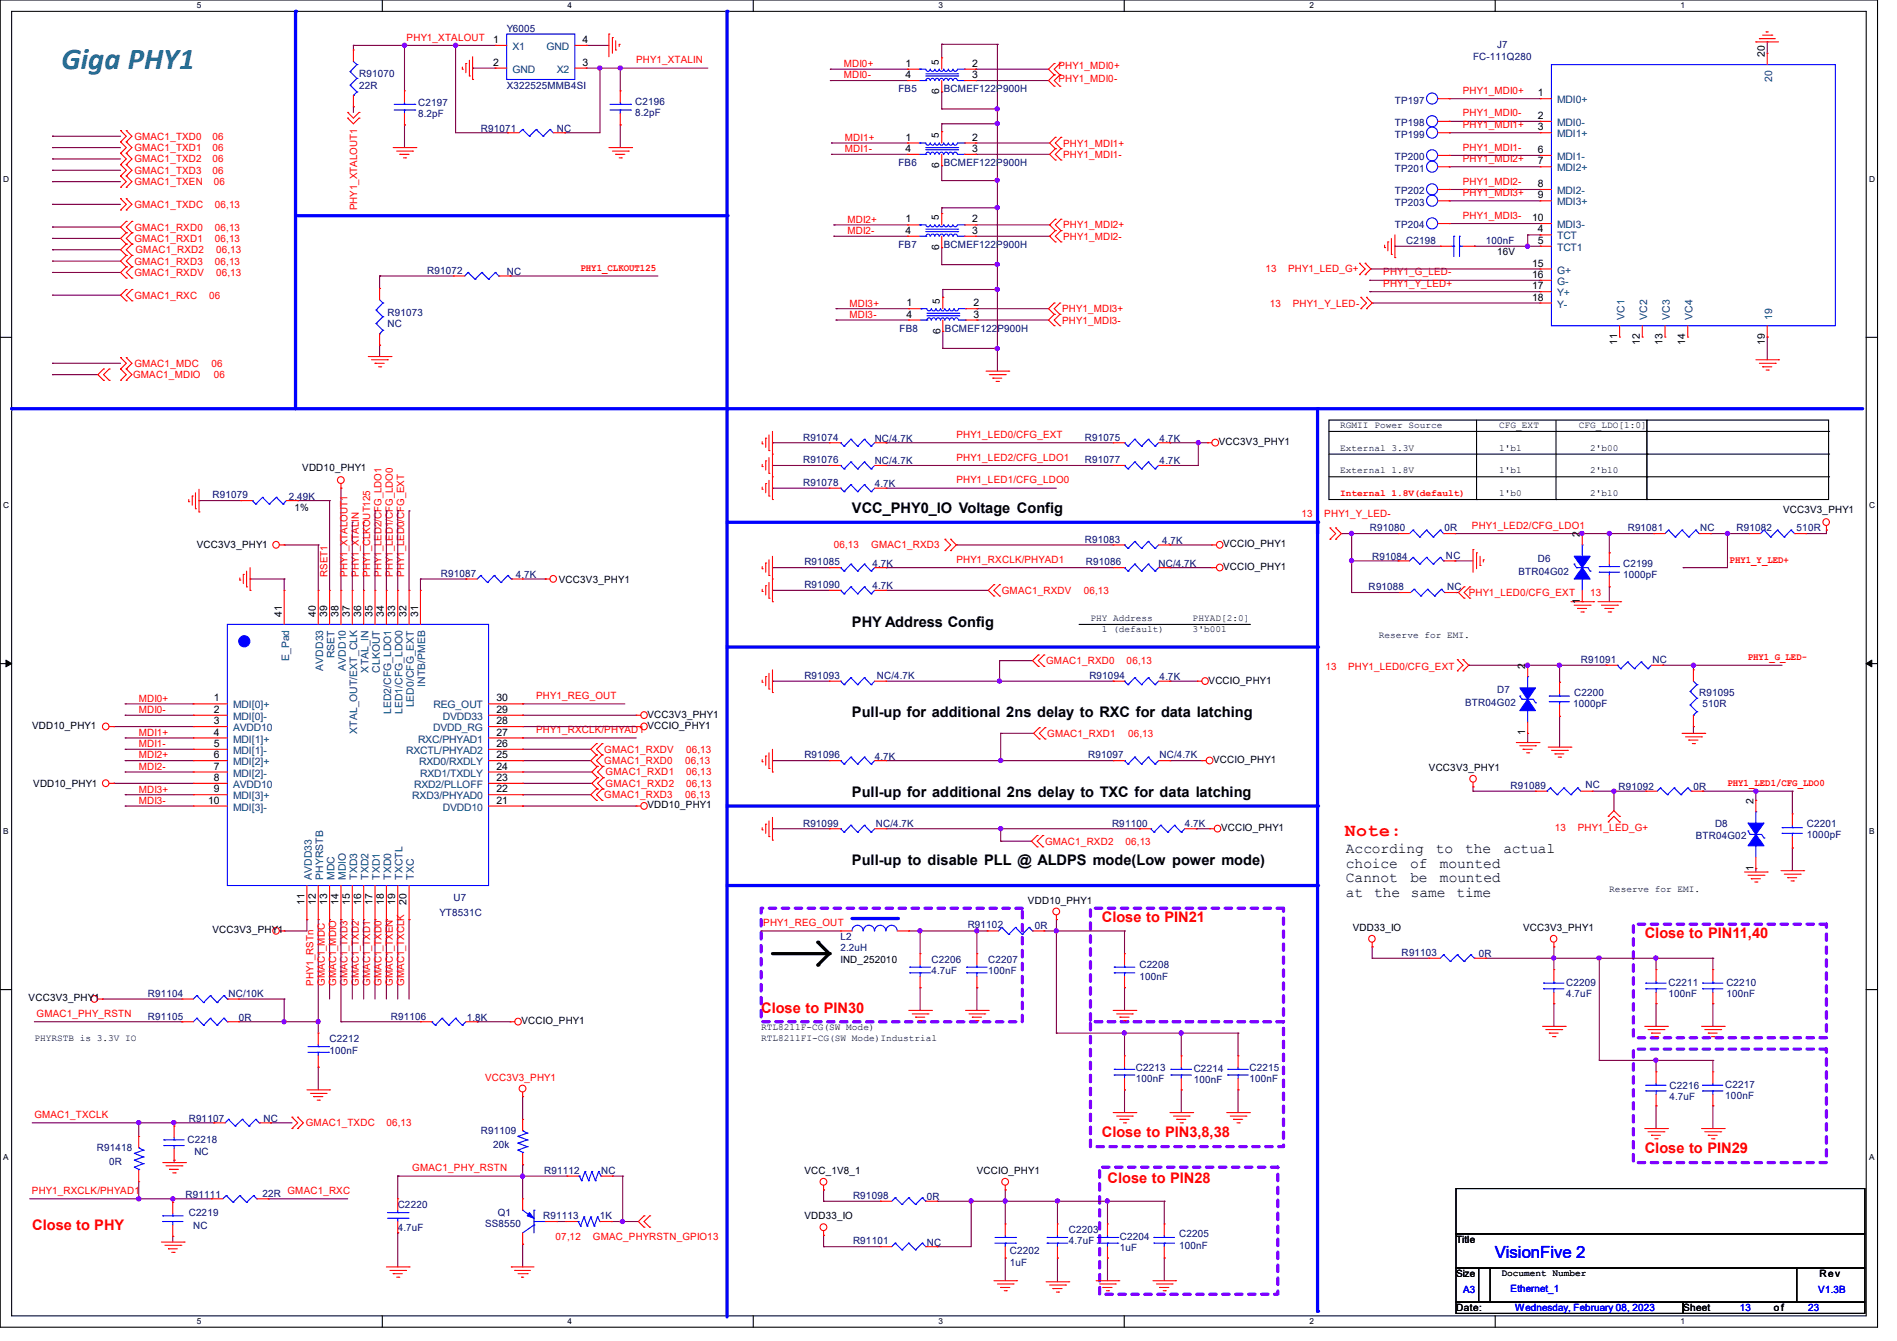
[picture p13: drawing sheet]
<svg xmlns="http://www.w3.org/2000/svg" width="297mm" height="210mm" viewBox="0 0 297 210" stroke-linecap="round" stroke-linejoin="round" font-family="sans-serif">
<defs><g id="words">
<text font-size="4.7" fill="#008080" x="9.7" y="10.8">Giga PHY1</text>
<text font-size="2.8" fill="#f00" x="210.6" y="130.9">Note:</text>
<text font-size="2.6" fill="#00f" x="234" y="197.1">VisionFive 2</text>
<g font-size="2.3">
<text x="133.4" y="80.3">VCC_PHY0_IO Voltage Config</text>
<text x="133.4" y="98.1">PHY Address Config</text>
<text x="133.4" y="112.4">Pull-up for additional 2ns delay to RXC for data latching</text>
<text x="133.4" y="124.8">Pull-up for additional 2ns delay to TXC for data latching</text>
<text x="133.4" y="135.5">Pull-up to disable PLL @ ALDPS mode(Low power mode)</text>
<text x="210.7" y="133.6">According</text>
<text x="210.7" y="135.9">choice</text>
<text x="220.8" y="135.9">of</text>
<text x="224.8" y="133.6">to</text>
<text x="225.4" y="135.9">mounted</text>
<text x="229.4" y="133.6">the</text>
<text x="235.4" y="133.6">actual</text>
<text x="210.7" y="138.2">Cannot</text>
<text x="210.7" y="140.5">at</text>
<text x="215.1" y="140.5">the</text>
<text x="220.8" y="138.2">be</text>
<text x="220.9" y="140.5">same</text>
<text x="225.5" y="138.2">mounted</text>
<text x="228" y="140.5">time</text>
</g>
<g font-size="2.3" fill="#f00">
<text x="172.5" y="144.4">Close to PIN21</text>
<text x="257.5" y="146.9">Close to PIN11,40</text>
<text x="119.2" y="158.6">Close to PIN30</text>
<text x="172.5" y="178.1">Close to PIN3,8,38</text>
<text x="173.4" y="185.3">Close to PIN28</text>
<text x="257.5" y="180.6">Close to PIN29</text>
<text x="5" y="192.7">Close to PHY</text>
</g>
<g font-size="1.6" fill="#000080">
<text x="79.3" y="5">Y6005</text>
<text x="230.6" y="9.4">FC-111Q280</text>
<text x="234.4" y="7.5">J7</text>
<text x="56.2" y="12.1">R91070</text>
<text x="56.2" y="13.9">22R</text>
<text x="65.5" y="16.6">C2197</text>
<text x="79.3" y="13.9">X322525MMB4SI</text>
<text x="99.4" y="16.4">C2196</text>
<text x="140.7" y="14.4">FB5</text>
<text x="147.8" y="14.4">BCMEF122P900H</text>
<text x="218.4" y="16.2">TP197</text>
<text x="65.5" y="18.3">8.2pF</text>
<text x="75.3" y="20.7">R91071</text>
<text x="87.2" y="20.7">NC</text>
<text x="99.4" y="18.2">8.2pF</text>
<text x="218.4" y="21.5">TP199</text>
<text x="218.4" y="19.8">TP198</text>
<text x="140.7" y="26">FB6</text>
<text x="147.8" y="26">BCMEF122P900H</text>
<text x="218.4" y="26.9">TP201</text>
<text x="218.4" y="25.1">TP200</text>
<text x="218.4" y="35.8">TP204</text>
<text x="218.4" y="32.2">TP203</text>
<text x="218.4" y="30.4">TP202</text>
<text x="140.7" y="38.8">FB7</text>
<text x="147.8" y="38.8">BCMEF122P900H</text>
<text x="220.2" y="38.2">C2198</text>
<text x="232.6" y="38.2">100nF</text>
<text x="66.9" y="42.9">R91072</text>
<text x="79.3" y="43.1">NC</text>
<text x="60.7" y="49.4">R91073</text>
<text x="60.7" y="51.2">NC</text>
<text x="140.8" y="51.9">FB8</text>
<text x="148" y="51.9">BCMEF122P900H</text>
<text x="125.7" y="69">R91074</text>
<text x="136.9" y="69.2">NC/4.7K</text>
<text x="169.8" y="69">R91075</text>
<text x="181.6" y="69.2">4.7K</text>
<text x="125.7" y="76.1">R91078</text>
<text x="125.7" y="72.6">R91076</text>
<text x="136.9" y="76.3">4.7K</text>
<text x="136.9" y="72.7">NC/4.7K</text>
<text x="169.8" y="72.6">R91077</text>
<text x="181.6" y="72.7">4.7K</text>
<text x="33.3" y="78.1">R91079</text>
<text x="45.2" y="78.2">2.49K</text>
<text x="214.5" y="83.2">R91080</text>
<text x="226.2" y="83.2">0R</text>
<text x="254.8" y="83.2">R91081</text>
<text x="266.2" y="83.2">NC</text>
<text x="271.9" y="83.2">R91082</text>
<text x="281.3" y="83.2">510R</text>
<text x="125.9" y="88.6">R91085</text>
<text x="136.6" y="88.7">4.7K</text>
<text x="169.8" y="85">R91083</text>
<text x="170" y="88.6">R91086</text>
<text x="181.4" y="88.7">NC/4.7K</text>
<text x="181.9" y="85.2">4.7K</text>
<text x="214.8" y="87.7">R91084</text>
<text x="226.4" y="87.5">NC</text>
<text x="237.7" y="90">BTR04G02</text>
<text x="240.8" y="88">D6</text>
<text x="254.1" y="88.7">C2199</text>
<text x="69" y="90.3">R91087</text>
<text x="80.8" y="90.5">4.7K</text>
<text x="125.9" y="92.1">R91090</text>
<text x="136.6" y="92.3">4.7K</text>
<text x="214.3" y="92.5">R91088</text>
<text x="226.6" y="92.5">NC</text>
<text x="254.1" y="90.5">1000pF</text>
<text x="125.9" y="106.3">R91093</text>
<text x="137.3" y="106.3">NC/4.7K</text>
<text x="170.6" y="106.3">R91094</text>
<text x="181.6" y="106.5">4.7K</text>
<text x="247.5" y="103.8">R91091</text>
<text x="258.7" y="103.8">NC</text>
<text x="229.4" y="110.6">BTR04G02</text>
<text x="234.4" y="108.5">D7</text>
<text x="246.3" y="110.8">1000pF</text>
<text x="246.5" y="109">C2200</text>
<text x="266" y="109">R91095</text>
<text x="266.6" y="110.8">510R</text>
<text x="125.9" y="118.8">R91096</text>
<text x="136.9" y="119">4.7K</text>
<text x="170.4" y="118.8">R91097</text>
<text x="181.6" y="118.8">NC/4.7K</text>
<text x="236.5" y="123.6">R91089</text>
<text x="248.2" y="123.4">NC</text>
<text x="253.4" y="123.8">R91092</text>
<text x="265.1" y="123.8">0R</text>
<text x="125.7" y="129.5">R91099</text>
<text x="137.1" y="129.5">NC/4.7K</text>
<text x="174.1" y="129.5">R91100</text>
<text x="185.5" y="129.5">4.7K</text>
<text x="265.5" y="131.4">BTR04G02</text>
<text x="268.5" y="129.5">D8</text>
<text x="282.9" y="129.5">C2201</text>
<text x="282.9" y="131.2">1000pF</text>
<text x="68.8" y="143.5">YT8531C</text>
<text x="71" y="141.2">U7</text>
<text x="131.6" y="147.2">L2</text>
<text x="131.6" y="149">2.2uH</text>
<text x="151.5" y="145.3">R91102</text>
<text x="162" y="145.5">0R</text>
<text x="219.5" y="149.7">R91103</text>
<text x="231.5" y="149.9">0R</text>
<text x="145.8" y="150.8">C2206</text>
<text x="145.8" y="152.6">4.7uF</text>
<text x="154.7" y="150.8">C2207</text>
<text x="154.7" y="152.6">100nF</text>
<text x="178.4" y="151.7">C2208</text>
<text x="178.4" y="153.5">100nF</text>
<text x="245.2" y="154.3">C2209</text>
<text x="261.2" y="154.3">C2211</text>
<text x="270.3" y="154.3">C2210</text>
<text x="23.2" y="156.1">R91104</text>
<text x="23.2" y="159.7">R91105</text>
<text x="35.8" y="156.1">NC/10K</text>
<text x="37.4" y="159.8">0R</text>
<text x="61.2" y="159.7">R91106</text>
<text x="73.1" y="159.8">1.8K</text>
<text x="245.2" y="156.1">4.7uF</text>
<text x="261.2" y="156.1">100nF</text>
<text x="270.3" y="156.1">100nF</text>
<text x="51.6" y="163.2">C2212</text>
<text x="51.6" y="165">100nF</text>
<text x="177.8" y="167.7">C2213</text>
<text x="186.9" y="167.8">C2214</text>
<text x="195.6" y="167.7">C2215</text>
<text x="177.8" y="169.5">100nF</text>
<text x="186.9" y="169.6">100nF</text>
<text x="195.6" y="169.5">100nF</text>
<text x="261.4" y="170.5">C2216</text>
<text x="261.4" y="172.3">4.7uF</text>
<text x="270.1" y="170.3">C2217</text>
<text x="270.1" y="172.1">100nF</text>
<text x="29.4" y="179.1">C2218</text>
<text x="29.5" y="175.7">R91107</text>
<text x="41.3" y="175.7">NC</text>
<text x="75.3" y="177.6">R91109</text>
<text x="77.2" y="179.8">20k</text>
<text x="15.2" y="180.3">R91418</text>
<text x="17.1" y="182.5">0R</text>
<text x="30.4" y="180.8">NC</text>
<text x="85.2" y="183.8">R91112</text>
<text x="94.1" y="183.8">NC</text>
<text x="29" y="187.6">R91111</text>
<text x="29.5" y="190.5">C2219</text>
<text x="41.1" y="187.4">22R</text>
<text x="62.3" y="189.2">C2220</text>
<text x="77.9" y="190.5">Q1</text>
<text x="85" y="191">R91113</text>
<text x="93.9" y="191">1K</text>
<text x="133.6" y="187.8">R91098</text>
<text x="145.1" y="188">0R</text>
<text x="30.3" y="192.4">NC</text>
<text x="62.3" y="192.7">4.7uF</text>
<text x="75.9" y="192.2">SS8550</text>
<text x="133.6" y="194.9">R91101</text>
<text x="145.1" y="195.1">NC</text>
<text x="158.1" y="196.5">C2202</text>
<text x="167.3" y="193.1">C2203</text>
<text x="167.3" y="194.9">4.7uF</text>
<text x="175.3" y="194.2">C2204</text>
<text x="175.3" y="196">1uF</text>
<text x="184.6" y="193.8">C2205</text>
<text x="184.6" y="195.6">100nF</text>
<text x="158.1" y="198.2">1uF</text>
</g>
<g font-size="1.6" fill="#f00">
<text x="63.7" y="6.4">PHY1_XTALOUT</text>
<text x="99.6" y="9.9">PHY1_XTALIN</text>
<text x="132.1" y="10.5">MDI0+</text>
<text x="165.7" y="10.9">PHY1_MDI0+</text>
<text x="132.1" y="12.3">MDI0-</text>
<text x="165.7" y="12.8">PHY1_MDI0-</text>
<text x="229" y="14.7">PHY1_MDI0+</text>
<text x="21" y="21.9">GMAC1_TXD0</text>
<text x="21" y="23.7">GMAC1_TXD1</text>
<text x="33.3" y="21.9">06</text>
<text x="33.3" y="23.7">06</text>
<text x="132.3" y="22.1">MDI1+</text>
<text x="132.3" y="23.8">MDI1-</text>
<text x="166.5" y="22.9">PHY1_MDI1+</text>
<text x="229" y="18.2">PHY1_MDI0-</text>
<text x="229" y="20">PHY1_MDI1+</text>
<text x="229" y="23.6">PHY1_MDI1-</text>
<text x="21" y="25.4">GMAC1_TXD2</text>
<text x="21" y="27.2">GMAC1_TXD3</text>
<text x="21" y="29">GMAC1_TXEN</text>
<text x="33.3" y="25.4">06</text>
<text x="33.3" y="27.2">06</text>
<text x="33.5" y="29">06</text>
<text x="166.5" y="24.7">PHY1_MDI1-</text>
<text x="229" y="28.9">PHY1_MDI2-</text>
<text x="229" y="25.4">PHY1_MDI2+</text>
<text x="21" y="32.6">GMAC1_TXDC</text>
<text x="33.7" y="32.6">06,13</text>
<text x="55.9" y="32.9" transform="rotate(-90 55.9 32.9)">PHY1_XTALOUT1</text>
<text x="132.7" y="34.9">MDI2+</text>
<text x="166.5" y="35.8">PHY1_MDI2+</text>
<text x="229" y="34.2">PHY1_MDI3-</text>
<text x="229" y="30.7">PHY1_MDI3+</text>
<text x="21" y="41.4">GMAC1_RXD3</text>
<text x="21" y="36.1">GMAC1_RXD0</text>
<text x="21" y="37.9">GMAC1_RXD1</text>
<text x="21.2" y="39.7">GMAC1_RXD2</text>
<text x="33.7" y="41.4">06,13</text>
<text x="33.7" y="36.1">06,13</text>
<text x="33.7" y="37.9">06,13</text>
<text x="33.8" y="39.7">06,13</text>
<text x="132.7" y="36.7">MDI2-</text>
<text x="166.5" y="37.5">PHY1_MDI2-</text>
<text x="21" y="46.8">GMAC1_RXC</text>
<text x="21" y="43.2">GMAC1_RXDV</text>
<text x="32.8" y="46.8">06</text>
<text x="33.8" y="43.2">06,13</text>
<text x="90.9" y="42.5">PHY1_CLKOUT125</text>
<text x="198.1" y="42.7">13</text>
<text x="201.7" y="42.7">PHY1_LED_G+</text>
<text x="216.6" y="43.1">PHY1_G_LED-</text>
<text x="216.6" y="44.9">PHY1_Y_LED+</text>
<text x="133" y="49.8">MDI3-</text>
<text x="133" y="48">MDI3+</text>
<text x="166.3" y="50.7">PHY1_MDI3-</text>
<text x="166.3" y="48.9">PHY1_MDI3+</text>
<text x="198.8" y="48">13</text>
<text x="202.4" y="48">PHY1_Y_LED-</text>
<text x="20.8" y="59.2">GMAC1_MDIO</text>
<text x="21" y="57.4">GMAC1_MDC</text>
<text x="33.1" y="57.4">06</text>
<text x="33.5" y="59.2">06</text>
<text x="149.7" y="68.6">PHY1_LED0/CFG_EXT</text>
<text x="149.7" y="72.1">PHY1_LED2/CFG_LDO1</text>
<text x="149.7" y="75.7">PHY1_LED1/CFG_LDO0</text>
<text x="203.8" y="80.9">13</text>
<text x="207.3" y="80.9">PHY1_Y_LED-</text>
<text x="230.5" y="82.8">PHY1_LED2/CFG_LDO1</text>
<text x="130.6" y="85.9">06,13</text>
<text x="136.4" y="85.9">GMAC1_RXD3</text>
<text x="149.7" y="88.1">PHY1_RXCLK/PHYAD1</text>
<text x="270.8" y="88.1">PHY1_Y_LED+</text>
<text x="51.3" y="90.3" transform="rotate(-90 51.3 90.3)">RSET1</text>
<text x="54.4" y="90.3" transform="rotate(-90 54.4 90.3)">PHY1_XTALOUT1</text>
<text x="56.2" y="90.3" transform="rotate(-90 56.2 90.3)">PHY1_XTALIN</text>
<text x="58" y="90.3" transform="rotate(-90 58 90.3)">PHY1_CLKOUT125</text>
<text x="59.7" y="90.3" transform="rotate(-90 59.7 90.3)">PHY1_LED2/CFG_LDO1</text>
<text x="61.5" y="90.3" transform="rotate(-90 61.5 90.3)">PHY1_LED1/CFG_LDO0</text>
<text x="63.3" y="90.3" transform="rotate(-90 63.3 90.3)">PHY1_LED0/CFG_EXT</text>
<text x="156.8" y="93">GMAC1_RXDV</text>
<text x="169.7" y="93">06,13</text>
<text x="230" y="93.3">PHY1_LED0/CFG_EXT</text>
<text x="249" y="93.3">13</text>
<text x="163.8" y="104">GMAC1_RXD0</text>
<text x="176.4" y="104">06,13</text>
<text x="207.5" y="104.9">13</text>
<text x="211.1" y="104.9">PHY1_LED0/CFG_EXT</text>
<text x="273.6" y="103.4">PHY1_G_LED-</text>
<text x="21.7" y="111.7">MDI0-</text>
<text x="21.7" y="109.9">MDI0+</text>
<text x="83.9" y="109.5">PHY1_REG_OUT</text>
<text x="21.7" y="118.8">MDI2+</text>
<text x="21.7" y="117">MDI1-</text>
<text x="21.7" y="115.2">MDI1+</text>
<text x="83.9" y="114.8">PHY1_RXCLK/PHYAD1</text>
<text x="94.6" y="119.7">GMAC1_RXD0</text>
<text x="94.6" y="117.9">GMAC1_RXDV</text>
<text x="107.3" y="119.7">06,13</text>
<text x="107.4" y="117.9">06,13</text>
<text x="164" y="115.4">GMAC1_RXD1</text>
<text x="176.6" y="115.4">06,13</text>
<text x="21.7" y="125.9">MDI3-</text>
<text x="21.7" y="124.1">MDI3+</text>
<text x="21.7" y="120.6">MDI2-</text>
<text x="94.6" y="125">GMAC1_RXD3</text>
<text x="94.8" y="123.2">GMAC1_RXD2</text>
<text x="94.8" y="121.5">GMAC1_RXD1</text>
<text x="107.3" y="125">06,13</text>
<text x="107.4" y="123.2">06,13</text>
<text x="107.4" y="121.5">06,13</text>
<text x="270.5" y="123.1">PHY1_LED1/CFG_LDO0</text>
<text x="243.5" y="130.2">13</text>
<text x="247" y="130.2">PHY1_LED_G+</text>
<text x="163.6" y="132.3">GMAC1_RXD2</text>
<text x="176.2" y="132.3">06,13</text>
<text x="119.5" y="145">PHY1_REG_OUT</text>
<text x="49.1" y="154.3" transform="rotate(-90 49.1 154.3)">PHY1_RSTn</text>
<text x="50.8" y="154.3" transform="rotate(-90 50.8 154.3)">GMAC1_MDC</text>
<text x="52.6" y="154.3" transform="rotate(-90 52.6 154.3)">GMAC1_MDIO</text>
<text x="54.4" y="154.3" transform="rotate(-90 54.4 154.3)">GMAC1_TXD3</text>
<text x="56.2" y="154.3" transform="rotate(-90 56.2 154.3)">GMAC1_TXD2</text>
<text x="58" y="154.3" transform="rotate(-90 58 154.3)">GMAC1_TXD1</text>
<text x="59.7" y="154.3" transform="rotate(-90 59.7 154.3)">GMAC1_TXD0</text>
<text x="61.5" y="154.3" transform="rotate(-90 61.5 154.3)">GMAC1_TXEN</text>
<text x="63.3" y="154.3" transform="rotate(-90 63.3 154.3)">GMAC1_TXCLK</text>
<text x="5.7" y="159.3">GMAC1_PHY_RSTN</text>
<text x="75.9" y="169.3">VCC3V3_PHY1</text>
<text x="5.4" y="175.1">GMAC1_TXCLK</text>
<text x="47.9" y="176.4">GMAC1_TXDC</text>
<text x="60.5" y="176.4">06,13</text>
<text x="64.6" y="183.4">GMAC1_PHY_RSTN</text>
<text x="5" y="187">PHY1_RXCLK/PHYAD1</text>
<text x="45" y="187">GMAC1_RXC</text>
<text x="87" y="194.2">07,12</text>
<text x="92.8" y="194.2">GMAC_PHYRSTN_GPIO13</text>
</g>
<g font-size="1.6">
<text x="77.2" y="6.7">1</text>
<text x="77.2" y="10.3">2</text>
<text x="91.2" y="10.3">3</text>
<text x="91.2" y="6.7">4</text>
<text x="141.8" y="10.5">1</text>
<text x="147" y="10.1" transform="rotate(-90 147 10.1)">5</text>
<text x="152.2" y="10.5">2</text>
<text x="276.3" y="8.9" transform="rotate(-90 276.3 8.9)">20</text>
<text x="141.8" y="12.2">4</text>
<text x="147.1" y="14.7" transform="rotate(-90 147.1 14.7)">6</text>
<text x="152.2" y="12.2">3</text>
<text x="240.8" y="15.1">1</text>
<text x="141.8" y="23.8">4</text>
<text x="141.8" y="22">1</text>
<text x="147" y="21.7" transform="rotate(-90 147 21.7)">5</text>
<text x="152.2" y="23.8">3</text>
<text x="152.2" y="22">2</text>
<text x="240.8" y="18.6">2</text>
<text x="240.8" y="20.4">3</text>
<text x="240.8" y="24">6</text>
<text x="147.1" y="26.3" transform="rotate(-90 147.1 26.3)">6</text>
<text x="240.8" y="25.7">7</text>
<text x="240.8" y="29.3">8</text>
<text x="141.8" y="34.8">1</text>
<text x="147" y="34.5" transform="rotate(-90 147 34.5)">5</text>
<text x="152.2" y="34.8">2</text>
<text x="239.9" y="34.6">10</text>
<text x="240.8" y="31.1">9</text>
<text x="141.8" y="36.6">4</text>
<text x="147.1" y="39.1" transform="rotate(-90 147.1 39.1)">6</text>
<text x="152.2" y="36.6">3</text>
<text x="234.4" y="40">16V</text>
<text x="239.9" y="41.7">15</text>
<text x="240.8" y="36.4">4</text>
<text x="240.8" y="38.2">5</text>
<text x="141.9" y="48">1</text>
<text x="147.1" y="47.7" transform="rotate(-90 147.1 47.7)">5</text>
<text x="152.4" y="48">2</text>
<text x="239.9" y="43.5">16</text>
<text x="239.9" y="47.1">18</text>
<text x="239.9" y="45.3">17</text>
<text x="141.9" y="49.7">4</text>
<text x="147.2" y="52.2" transform="rotate(-90 147.2 52.2)">6</text>
<text x="152.4" y="49.7">3</text>
<text x="253.2" y="54" transform="rotate(-90 253.2 54)">11</text>
<text x="256.8" y="54" transform="rotate(-90 256.8 54)">12</text>
<text x="260.3" y="54" transform="rotate(-90 260.3 54)">13</text>
<text x="263.9" y="54" transform="rotate(-90 263.9 54)">14</text>
<text x="276.3" y="54" transform="rotate(-90 276.3 54)">19</text>
<text x="190.8" y="69.7">VCC3V3_PHY1</text>
<text x="47.3" y="73.8">VDD10_PHY1</text>
<text x="46.1" y="80">1%</text>
<text x="279.2" y="80.4">VCC3V3_PHY1</text>
<text x="30.8" y="85.9">VCC3V3_PHY1</text>
<text x="191.5" y="85.7">VCCIO_PHY1</text>
<text x="191.5" y="89.3">VCCIO_PHY1</text>
<text x="247.4" y="84.1" transform="rotate(-90 247.4 84.1)">2</text>
<text x="87.5" y="91.2">VCC3V3_PHY1</text>
<text x="247.4" y="94.6" transform="rotate(-90 247.4 94.6)">1</text>
<text x="44.1" y="96.6" transform="rotate(-90 44.1 96.6)">41</text>
<text x="49.4" y="96.6" transform="rotate(-90 49.4 96.6)">40</text>
<text x="51.2" y="96.6" transform="rotate(-90 51.2 96.6)">39</text>
<text x="53" y="96.6" transform="rotate(-90 53 96.6)">38</text>
<text x="54.8" y="96.6" transform="rotate(-90 54.8 96.6)">37</text>
<text x="56.6" y="96.6" transform="rotate(-90 56.6 96.6)">36</text>
<text x="58.3" y="96.6" transform="rotate(-90 58.3 96.6)">35</text>
<text x="60.1" y="96.6" transform="rotate(-90 60.1 96.6)">34</text>
<text x="61.9" y="96.6" transform="rotate(-90 61.9 96.6)">33</text>
<text x="63.7" y="96.6" transform="rotate(-90 63.7 96.6)">32</text>
<text x="65.4" y="96.6" transform="rotate(-90 65.4 96.6)">31</text>
<text x="189.2" y="107.1">VCCIO_PHY1</text>
<text x="238.8" y="104.7" transform="rotate(-90 238.8 104.7)">2</text>
<text x="33.5" y="109.9">1</text>
<text x="33.5" y="111.6">2</text>
<text x="33.5" y="113.4">3</text>
<text x="77.7" y="113.4">28</text>
<text x="77.7" y="111.6">29</text>
<text x="77.7" y="109.9">30</text>
<text x="101.4" y="112.4">VCC3V3_PHY1</text>
<text x="5" y="114.2">VDD10_PHY1</text>
<text x="33.5" y="115.2">4</text>
<text x="33.5" y="117">5</text>
<text x="33.5" y="118.7">6</text>
<text x="77.7" y="118.7">25</text>
<text x="77.7" y="117">26</text>
<text x="77.7" y="115.2">27</text>
<text x="101.4" y="114.2">VCCIO_PHY1</text>
<text x="189.9" y="119.5">VCCIO_PHY1</text>
<text x="238.8" y="115.2" transform="rotate(-90 238.8 115.2)">1</text>
<text x="5.2" y="123.2">VDD10_PHY1</text>
<text x="32.6" y="125.9">10</text>
<text x="33.5" y="120.5">7</text>
<text x="33.5" y="122.3">8</text>
<text x="33.5" y="124.1">9</text>
<text x="77.7" y="125.9">21</text>
<text x="77.7" y="124.1">22</text>
<text x="77.7" y="122.3">23</text>
<text x="77.7" y="120.5">24</text>
<text x="223.7" y="120.7">VCC3V3_PHY1</text>
<text x="274.5" y="125.9" transform="rotate(-90 274.5 125.9)">2</text>
<text x="101.4" y="126.6">VDD10_PHY1</text>
<text x="191.2" y="130.2">VCCIO_PHY1</text>
<text x="274.5" y="136.4" transform="rotate(-90 274.5 136.4)">1</text>
<text x="47.7" y="141.7" transform="rotate(-90 47.7 141.7)">11</text>
<text x="49.4" y="141.7" transform="rotate(-90 49.4 141.7)">12</text>
<text x="51.2" y="141.7" transform="rotate(-90 51.2 141.7)">13</text>
<text x="53" y="141.7" transform="rotate(-90 53 141.7)">14</text>
<text x="54.8" y="141.7" transform="rotate(-90 54.8 141.7)">15</text>
<text x="56.6" y="141.7" transform="rotate(-90 56.6 141.7)">16</text>
<text x="58.3" y="141.7" transform="rotate(-90 58.3 141.7)">17</text>
<text x="60.1" y="141.7" transform="rotate(-90 60.1 141.7)">18</text>
<text x="61.9" y="141.7" transform="rotate(-90 61.9 141.7)">19</text>
<text x="63.7" y="141.7" transform="rotate(-90 63.7 141.7)">20</text>
<text x="161" y="141.6">VDD10_PHY1</text>
<text x="33.3" y="146.2">VCC3V3_PHY1</text>
<text x="211.8" y="145.8">VDD33_IO</text>
<text x="238.5" y="145.8">VCC3V3_PHY1</text>
<text x="131.6" y="150.8">IND_252010</text>
<text x="4.5" y="156.8">VCC3V3_PHY1</text>
<text x="81.7" y="160.4">VCCIO_PHY1</text>
<text x="125.9" y="183.8">VCC_1V8_1</text>
<text x="152.9" y="183.8">VCCIO_PHY1</text>
<text x="125.9" y="191">VDD33_IO</text>
<text x="228" y="194.7">Title</text>
<text x="228" y="200">Size</text>
<text x="284.9" y="200">Rev</text>
<text x="228" y="205.4">Date:</text>
<text x="263.5" y="205.4">Sheet</text>
<text x="277.7" y="205.4">o f</text>
</g>
<g font-size="1.6" fill="#004080">
<text x="80.2" y="7.8">X1</text>
<text x="80.2" y="11.4">GND</text>
<text x="85.6" y="7.8">GND</text>
<text x="87.2" y="11.4">X2</text>
<text x="243.8" y="16.2">MDI0+</text>
<text x="277.5" y="12.8" transform="rotate(-90 277.5 12.8)">20</text>
<text x="243.8" y="19.7">MDI0-</text>
<text x="243.8" y="21.5">MDI1+</text>
<text x="243.8" y="26.8">MDI2+</text>
<text x="243.8" y="25.1">MDI1-</text>
<text x="243.8" y="35.7">MDI3-</text>
<text x="243.8" y="32.2">MDI3+</text>
<text x="243.8" y="30.4">MDI2-</text>
<text x="243.8" y="37.5">TCT</text>
<text x="243.8" y="39.3">TCT1</text>
<text x="243.8" y="42.8">G+</text>
<text x="243.8" y="44.6">G-</text>
<text x="243.8" y="46.4">Y+</text>
<text x="243.8" y="48.2">Y-</text>
<text x="254.3" y="50.1" transform="rotate(-90 254.3 50.1)">VC1</text>
<text x="257.9" y="50.1" transform="rotate(-90 257.9 50.1)">VC2</text>
<text x="261.5" y="50.1" transform="rotate(-90 261.5 50.1)">VC3</text>
<text x="265" y="50.1" transform="rotate(-90 265 50.1)">VC4</text>
<text x="277.5" y="50.1" transform="rotate(-90 277.5 50.1)">19</text>
<text x="45.3" y="103.5" transform="rotate(-90 45.3 103.5)">E_Pad</text>
<text x="50.6" y="105" transform="rotate(-90 50.6 105)">AVDD33</text>
<text x="52.4" y="103.1" transform="rotate(-90 52.4 103.1)">RSET</text>
<text x="54.1" y="105" transform="rotate(-90 54.1 105)">AVDD10</text>
<text x="57.7" y="105.3" transform="rotate(-90 57.7 105.3)">XTAL_IN</text>
<text x="59.5" y="105.3" transform="rotate(-90 59.5 105.3)">CLKOUT</text>
<text x="66.6" y="107.6" transform="rotate(-90 66.6 107.6)">INTB/PMEB</text>
<text x="36.5" y="111">MDI[0]+</text>
<text x="36.5" y="112.7">MDI[0]-</text>
<text x="61.3" y="111.8" transform="rotate(-90 61.3 111.8)">LED2/CFG_LDO1</text>
<text x="63" y="111.8" transform="rotate(-90 63 111.8)">LED1/CFG_LDO0</text>
<text x="64.8" y="110.8" transform="rotate(-90 64.8 110.8)">LED0/CFG_EXT</text>
<text x="67.9" y="111">REG_OUT</text>
<text x="69.3" y="112.7">DVDD33</text>
<text x="36.5" y="114.5">AVDD10</text>
<text x="36.5" y="116.3">MDI[1]+</text>
<text x="36.5" y="118.1">MDI[1]-</text>
<text x="36.5" y="119.8">MDI[2]+</text>
<text x="55.9" y="114.9" transform="rotate(-90 55.9 114.9)">XTAL_OUT/EXT_CLK</text>
<text x="63.6" y="118.1">RXCTL/PHYAD2</text>
<text x="65.4" y="116.3">RXC/PHYAD1</text>
<text x="65.6" y="119.8">RXD0/RXDLY</text>
<text x="67.8" y="114.5">DVDD_RG</text>
<text x="36.5" y="121.6">MDI[2]-</text>
<text x="36.5" y="123.4">AVDD10</text>
<text x="36.5" y="125.2">MDI[3]+</text>
<text x="64.6" y="125.2">RXD3/PHYAD0</text>
<text x="64.9" y="123.4">RXD2/PLLOFF</text>
<text x="65.8" y="121.6">RXD1/TXDLY</text>
<text x="36.5" y="127">MDI[3]-</text>
<text x="69.3" y="127">DVDD10</text>
<text x="48.8" y="137.8" transform="rotate(-90 48.8 137.8)">AVDD33</text>
<text x="50.6" y="137.8" transform="rotate(-90 50.6 137.8)">PHYRSTB</text>
<text x="52.4" y="137.8" transform="rotate(-90 52.4 137.8)">MDC</text>
<text x="54.1" y="137.8" transform="rotate(-90 54.1 137.8)">MDIO</text>
<text x="55.9" y="137.8" transform="rotate(-90 55.9 137.8)">TXD3</text>
<text x="57.7" y="137.8" transform="rotate(-90 57.7 137.8)">TXD2</text>
<text x="59.5" y="137.8" transform="rotate(-90 59.5 137.8)">TXD1</text>
<text x="61.3" y="137.8" transform="rotate(-90 61.3 137.8)">TXD0</text>
<text x="63" y="137.8" transform="rotate(-90 63 137.8)">TXCTL</text>
<text x="64.8" y="137.8" transform="rotate(-90 64.8 137.8)">TXC</text>
</g>
<g font-size="1.6" fill="#00f">
<text x="229.1" y="202.5">A3</text>
<text x="236.5" y="202.3">Ethernet_1</text>
<text x="284.7" y="202.5">V1.3B</text>
<text x="237.2" y="205.4">Wednesday, February 08, 2023</text>
<text x="272.4" y="205.4">13</text>
<text x="283.1" y="205.4">23</text>
</g>
<g font-size="1.5">
<text x="209.8" y="67">RGMII Power Source</text>
<text x="209.8" y="70.6">External 3.3V</text>
<text x="234.7" y="67">CFG_EXT</text>
<text x="234.7" y="70.6">1'b1</text>
<text x="247.2" y="67">CFG_LDO[1:0]</text>
<text x="249" y="70.6">2'b00</text>
<text x="209.8" y="74.1">External 1.8V</text>
<text x="234.7" y="74.1">1'b1</text>
<text x="234.7" y="77.7">1'b0</text>
<text x="249" y="77.7">2'b10</text>
<text x="249" y="74.1">2'b10</text>
<text x="170.7" y="97.2">PHY Address</text>
<text x="172.5" y="99">1 (default)</text>
<text x="186.7" y="97.2">PHYAD[2:0]</text>
<text x="186.7" y="99">3'b001</text>
<text x="215.9" y="99.9">Reserve for EMI.</text>
<text x="252" y="139.7">Reserve for EMI.</text>
<text x="119.2" y="161.2">RTL8211F-CG(SW Mode)</text>
<text x="5.4" y="163">PHYRSTB is 3.3V IO</text>
<text x="119.2" y="163">RTL8211FI-CG(SW Mode)Industrial</text>
<text x="235.1" y="199.8">Document Number</text>
</g>
<text font-size="1.5" fill="#f00" x="209.8" y="77.7">Internal 1.8V(default)</text>
<g font-size="1.3">
<text x="30.8" y="1.3">5</text>
<text x="88.9" y="1.3">4</text>
<text x="146.9" y="1.3">3</text>
<text x="205" y="1.3">2</text>
<text x="263.1" y="1.3">1</text>
<text x=".5" y="28.4">D</text>
<text x="292.7" y="28.4">D</text>
<text x=".5" y="79.5">C</text>
<text x="292.7" y="79.5">C</text>
<text x=".5" y="130.6">B</text>
<text x="292.7" y="130.6">B</text>
<text x=".5" y="181.7">A</text>
<text x="292.7" y="181.7">A</text>
<text x="30.8" y="207.4">5</text>
<text x="88.9" y="207.4">4</text>
<text x="146.9" y="207.4">3</text>
<text x="205" y="207.4">2</text>
<text x="263.1" y="207.4">1</text>
</g>
</g></defs>
<path d="M0 0h294v207.9h-294zM1.8 1.8h290.4v204.3h-290.4z" fill="none" stroke="#000" stroke-width=".17"/>
<g fill="#fff">
<path d="M30.8 .2h.7v1.4h-.7z"/>
<path d="M30.8 206.2h.7v1.4h-.7z"/>
</g>
<path d="M59.9 0v1.8M59.9 206.1v1.8" fill="none" stroke="#000" stroke-width=".17"/>
<g fill="#fff">
<path d="M88.9 .2h.6v1.4h-.6z"/>
<path d="M88.9 206.2h.6v1.4h-.6z"/>
</g>
<path d="M117.9 0v1.8M117.9 206.1v1.8" fill="none" stroke="#000" stroke-width=".17"/>
<g fill="#fff">
<path d="M146.9 .2h.7v1.4h-.7z"/>
<path d="M146.9 206.2h.7v1.4h-.7z"/>
</g>
<path d="M176 0v1.8M176 206.1v1.8" fill="none" stroke="#000" stroke-width=".17"/>
<g fill="#fff">
<path d="M205 .2h.7v1.4h-.7z"/>
<path d="M205 206.2h.7v1.4h-.7z"/>
</g>
<path d="M234.1 0v1.8M234.1 206.1v1.8" fill="none" stroke="#000" stroke-width=".17"/>
<g fill="#fff">
<path d="M263.1 .2h.7v1.4h-.7z"/>
<path d="M263.1 206.2h.7v1.4h-.7z"/>
<path d="M.5 27.3h.9v1.4h-.9z"/>
<path d="M292.7 27.3h.8v1.4h-.8z"/>
<path d="M.5 78.4h.9v1.4h-.9z"/>
<path d="M292.7 78.4h.8v1.4h-.8z"/>
</g>
<path d="M0 52.8h1.8M292.2 52.8h1.8" fill="none" stroke="#000" stroke-width=".17"/>
<g fill="#fff">
<path d="M.5 129.5h.8v1.4h-.8z"/>
<path d="M292.7 129.5h.8v1.4h-.8z"/>
</g>
<path d="M0 103.9h1.8M292.2 103.9h1.8" fill="none" stroke="#000" stroke-width=".17"/>
<path d="M.9 103.4l.9 .5-.9 .5zM292.2 103.9l.9-.5v1z" fill="#000" stroke="#000" stroke-width=".16"/>
<g fill="#fff">
<path d="M.5 180.5h.8v1.4h-.8z"/>
<path d="M292.7 180.5h.8v1.4h-.8z"/>
</g>
<path d="M0 155h1.8M292.2 155h1.8" fill="none" stroke="#000" stroke-width=".17"/>
<path d="M170.7 142.2h30.3v17.8h-30.3zM255.7 144.7h30.3v17.8h-30.3zM170.7 160h30.3v19.6h-30.3zM255.7 164.3h30.3v17.8h-30.3z" fill="none" stroke="#8000ff" stroke-width=".51" stroke-dasharray="1 1"/>
<path d="M113.8 126.2h92.5" fill="none" stroke="#00f" stroke-width=".51"/>
<circle cx="206.3" cy="126.2" r=".25" fill="#00f"/>
<path d="M113.8 101.3h92.5" fill="none" stroke="#00f" stroke-width=".51"/>
<circle cx="206.3" cy="101.3" r=".25" fill="#00f"/>
<path d="M120.9 149.4h8.9M128.1 147.6l1.7 1.8M129.8 149.4l-1.7 1.7" fill="none" stroke="#000" stroke-width=".51"/>
<g fill="#000">
<circle cx="128.1" cy="151.1" r=".25"/>
<circle cx="128.1" cy="147.6" r=".25"/>
<circle cx="129.8" cy="149.4" r=".25"/>
</g>
<path d="M119.2 142.2h40.9v17.8h-40.9z" fill="none" stroke="#8000ff" stroke-width=".51" stroke-dasharray="1 1"/>
<path d="M113.8 81.8h92.5" fill="none" stroke="#00f" stroke-width=".51"/>
<circle cx="206.3" cy="81.8" r=".25" fill="#00f"/>
<g fill="none" stroke="#000" stroke-width=".17">
<path d="M208.1 65.8h49.8v12.4h-49.8zM208.1 67.6h78.2M208.1 71.1h78.2M208.1 74.7h78.2M231.2 78.2h.1M231.2 65.8v12.4M243.6 78.2h.1M243.6 65.8v12.4M257.9 65.8h28.4v12.4h-28.4zM257.9 67.6h.1M257.9 71.1h.1M257.9 74.7h.1"/>
<path d="M286.3 67.6h.1M286.3 71.1h.1M286.3 74.7h.1M169 97.8h26.6M195.6 97.8h.1"/>
</g>
<path d="M172.2 182.8h27.9v19.9h-27.9z" fill="none" stroke="#8000ff" stroke-width=".51" stroke-dasharray="1 1"/>
<path d="M206.3 81.8v19.5" fill="none" stroke="#00f" stroke-width=".51"/>
<circle cx="206.3" cy="81.8" r=".25" fill="#00f"/>
<path d="M1.8 64h289.8" fill="none" stroke="#00f" stroke-width=".51"/>
<circle cx="1.8" cy="64" r=".25" fill="#00f"/>
<path d="M113.8 138.7h92.5" fill="none" stroke="#00f" stroke-width=".51"/>
<circle cx="206.3" cy="138.7" r=".25" fill="#00f"/>
<path d="M206.3 101.3v104.1" fill="none" stroke="#00f" stroke-width=".51"/>
<circle cx="206.3" cy="205.4" r=".25" fill="#00f"/>
<path d="M206.3 64v19.6" fill="none" stroke="#00f" stroke-width=".51"/>
<circle cx="206.3" cy="64" r=".25" fill="#00f"/>
<path d="M113.8 64v142.2" fill="none" stroke="#00f" stroke-width=".51"/>
<circle cx="113.8" cy="64" r=".25" fill="#00f"/>
<path d="M113.8 1.8v62.2" fill="none" stroke="#00f" stroke-width=".51"/>
<circle cx="113.8" cy="1.8" r=".25" fill="#00f"/>
<path d="M46.3 1.8v62.2" fill="none" stroke="#00f" stroke-width=".51"/>
<circle cx="46.3" cy="1.8" r=".25" fill="#00f"/>
<path d="M46.3 33.8h67.5" fill="none" stroke="#00f" stroke-width=".51"/>
<circle cx="113.8" cy="33.8" r=".25" fill="#00f"/>
<g fill="none" stroke="#800040" stroke-width=".17">
<path d="M55.3 7.1h.1M55.3 16.7h.1M55.3 7.1h22.3M55.3 7.1v.7M55.3 16.7v.9M63.3 19.6h.1M63.3 7.1h.1M63.3 7.1v7.1M63.3 19.6v3.5M71.3 7.1h.1M71.3 7.1v13.7h8.2M74 10.7h.1"/>
<path d="M74 10.7h3.6M91.8 10.7h.1M91.8 7.1h.1M91.8 10.7h19M91.8 7.1h3.5M93.9 10.7h.1M93.9 10.7v10.1h-5.5M97.1 10.7h.1M97.1 19.6h.1M97.1 10.7v3.5M97.1 19.6v3.5M130 12.6h.1"/>
<path d="M130 10.8h.1M130 12.6h12.1M130 10.8h12.1M147.4 6.9h.1M147.4 17.1h.1M147.4 19.4h.1M147.4 14.4h.1M147.4 6.9v2.2M147.4 14.4v2.7M147.4 19.4v1.2M147.4 6.9h8.8M147.4 17.1h8.8"/>
<path d="M147.4 19.4h8.8M152.8 12.6h.1M152.8 10.8h.1M152.8 12.6h11.4M152.8 10.8h11.4M156.2 6.9h.1M156.2 17.1h.1M156.2 19.4h.1M156.2 6.9v51.2M226.9 19h.1M226.9 15.5h.1M226.9 19h14.2"/>
<path d="M226.9 15.5h14.2M276.7 6.6h.1M276.7 6.6v1.7M8.2 39.1h.1M8.2 26.7h.1M8.2 24.9h.1M8.2 21.3h.1M8.2 23.1h.1M8.2 28.4h.1M8.2 35.6h.1M8.2 37.3h.1M8.2 32h.1"/>
<path d="M8.2 39.1h10.7M8.2 26.7h10.7M8.2 24.9h10.7M8.2 21.3h10.7M8.2 23.1h10.7M8.2 28.4h10.7M8.2 35.6h10.7M8.2 37.3h10.7M8.2 32h10.7M79.5 20.8h.1M88.4 20.8h.1M130.2 22.4h.1"/>
<path d="M130.2 24.2h.1M130.2 22.4h11.9M130.2 24.2h11.9M130.6 37h.1M130.6 35.2h.1M130.6 37h11.5M130.6 35.2h11.5M147.4 28.3h.1M147.4 32.6h.1M147.4 38.8h.1M147.4 26h.1M147.4 20.6h.1"/>
<path d="M147.4 33.4h.1M147.4 26v2.3M147.4 32.6v.8M147.4 38.8v2.6M147.4 28.3h8.8M147.4 32.6h8.8M152.8 24.2h.1M152.8 22.4h.1M152.8 22.4h11.5M152.8 24.2h11.5M152.8 37h11.5M152.8 35.2h11.5"/>
<path d="M156.2 28.3h.1M156.2 32.6h.1M164.3 37h.1M164.3 35.2h.1M218.4 38.6h.1M218.4 38.6h7.1M226.9 29.7h.1M226.9 26.1h.1M226.9 35h.1M226.9 31.5h.1M226.9 20.8h.1M226.9 24.3h.1"/>
<path d="M226.9 29.7h14.2M226.9 26.1h14.2M226.9 35h14.2M226.9 31.5h14.2M226.9 20.8h14.2M226.9 24.3h14.2M230.8 38.6h.1M230.8 38.6h10.3M239.2 36.8h.1M239.2 36.8v1.8M239.2 36.8h1.9M241.1 36.8h.1"/>
<path d="M241.1 38.6h.1M8.2 40.9h.1M8.2 46.2h.1M8.2 56.9h.1M8.2 58.7h.1M8.2 42.7h.1M8.2 40.9h10.7M8.2 46.2h10.7M8.2 56.9h10.7M8.2 58.7h7.1M8.2 42.7h10.7M59.4 54.1h.1"/>
<path d="M59.4 43.2h.1M59.4 43.2h11.6M59.4 43.2v2M59.4 54.1v1.7M79.9 43.2h.1M79.9 43.2h23.1M130.9 50.1h.1M130.9 48.3h.1M130.9 50.1h11.4M130.9 48.3h11.4M147.4 41.4h.1M147.4 41.4h8.8"/>
<path d="M147.6 45.3h.1M147.6 54.6h.1M147.6 51.9h.1M147.6 46.6h.1M147.6 45.3h8.6M147.6 54.6h8.6M147.6 45.3v1.3M147.6 51.9v2.7M153 50.1h.1M153 48.3h.1M153 50.1h11.2M153 48.3h11.2"/>
<path d="M156.2 41.4h.1M156.2 45.3h.1M156.2 54.6h.1M214.5 43.9h.1M214.5 45.7h.1M214.5 43.9h26.6M214.5 45.7h26.6M214.6 42.1h.1M214.6 42.1h26.5M214.8 47.5h.1M214.8 47.5h26.3M276.7 52.8h.1"/>
<path d="M276.7 52.8v3.5M31.2 78.4h.1M31.2 78.4h6.5M46.6 78.4h.1M46.6 78.4h5M51.6 78.4h.1M51.6 78.4v14.1M53.4 76.5h.1M53.4 76.5v16M120.9 69.3h.1M120.9 76.5h.1M120.9 72.9h.1"/>
<path d="M120.9 72.9h8.9M120.9 69.3h8.9M120.9 76.5h8.9M138.7 72.9h.1M138.7 69.3h.1M138.7 76.5h.1M138.7 72.9h35.6M138.7 69.3h35.6M138.7 76.5h26.7M183.2 72.9h.1M183.2 69.3h.1M183.2 69.3h5.9"/>
<path d="M187.6 69.3h.1M187.6 69.3v3.6h-4.4M39.2 90.7h.1M39.2 90.7h5.3M44.5 90.7h.1M44.5 85.3h.1M44.5 85.3h5.3M44.5 90.7v1.8M49.8 85.3h.1M49.8 85.3v7.2M55.2 81.8h.1M55.2 81.8v10.7"/>
<path d="M56.9 81.8h.1M56.9 81.8v10.7M58.7 80h.1M58.7 80v12.5M60.5 80h.1M60.5 80v12.5M62.3 80h.1M62.3 80v12.5M64.1 80h.1M64.1 80v12.5M65.8 90.7h.1M65.8 90.7h7.1"/>
<path d="M65.8 90.7v1.8M72.9 90.7h.1M81.8 90.7h3.6M85.4 90.7h.1M120.9 88.9h.1M120.9 92.5h.1M120.9 88.9h8.9M120.9 92.5h8.9M138.7 92.5h.1M138.7 88.9h.1M138.7 88.9h35.6M138.7 92.5h16"/>
<path d="M149.7 85.3h.1M149.7 85.3h24.6M183.2 85.3h.1M183.2 88.9h.1M183.2 85.3h6.5M183.2 88.9h6.5M210 83.6h.1M210 83.6h8.9M211.6 87.8h.1M211.6 92.8h.1M211.6 83.6h.1M211.6 87.8h7.3"/>
<path d="M211.6 83.6v9.2M211.6 92.8h7.5M227.8 87.8h.1M227.8 83.6h.1M227.8 83.6h31.1M227.8 87.8h2.8M228 92.8h.1M228 92.8h.3M252 91.9h.1M252 83.6h.1M252 86.6h.1M252 83.6v3"/>
<path d="M252 91.9v2.3M258.9 83.6h.1M263.5 88.9h.1M267.8 83.6h.1M267.8 83.6h6.1M270.5 83.6h.1M270.5 83.6v5.3h-7M282.7 83.6h.1M286 83h.1M286 83v.6h-3.3M17.8 113.8h.1M17.8 113.8h12.5"/>
<path d="M19.6 119.1h.1M19.6 117.3h.1M19.6 112h.1M19.6 115.6h.1M19.6 110.2h.1M19.6 110.2h10.7M19.6 119.1h10.7M19.6 117.3h10.7M19.6 112h10.7M19.6 115.6h10.7M81.8 110.2h.1M81.8 115.6h.1"/>
<path d="M81.8 113.8h.1M81.8 112h.1M81.8 119.1h.1M81.8 117.3h.1M81.8 110.2h16M81.8 119.1h10.7M81.8 117.3h10.7M81.8 112h17.8M81.8 115.6h17.8M81.8 113.8h17.8M120.9 106.7h.1M120.9 119.1h.1"/>
<path d="M120.9 106.7h8.9M120.9 119.1h8.9M138.7 106.7h35.6M138.7 119.1h35.6M156.5 106.7h.1M156.5 103.5h.1M156.5 103.5h5.2M156.5 103.5v3.2M156.7 119.1h.1M156.7 114.9h.1M156.7 114.9h5.1M156.7 114.9v4.2"/>
<path d="M174.3 106.7h.1M174.3 119.1h.1M183.2 106.7h.1M183.2 119.1h.1M183.2 106.7h4.3M183.2 119.1h5M230 104.2h.1M230 104.2h21.5M239.2 116.3h.1M239.2 114.9v1.4M244.2 104.2h.1M244.2 112.2h.1"/>
<path d="M244.2 106.8h.1M244.2 104.2v2.6M244.2 112.2v4.8M251.5 104.2h.1M260.3 104.2h.1M260.3 104.2h18.7M265.1 104.2h.1M265.1 113.8h.1M265.1 104.2v.7M265.1 113.8v1.1M17.8 122.7h.1M17.8 122.7h12.5"/>
<path d="M19.6 126.2h.1M19.6 124.5h.1M19.6 120.9h.1M19.6 126.2h10.7M19.6 124.5h10.7M19.6 120.9h10.7M81.8 126.2h.1M81.8 122.7h.1M81.8 124.5h.1M81.8 120.9h.1M81.8 126.2h17.8M81.8 124.5h10.7"/>
<path d="M81.8 120.9h10.9M81.8 122.7h10.9M120.9 129.8h.1M120.9 129.8h8.9M138.7 129.8h39.7M156.7 129.8h.1M156.7 131.7h.1M156.7 129.8v1.9M156.7 131.7h4.8M178.4 129.8h.1M187.3 129.8h.1M187.3 129.8h2.1"/>
<path d="M230.6 123.2h.1M230.6 123.9h.1M230.6 123.9h9.8M230.6 123.2v.7M249.3 123.9h8.4M252.7 123.9h.1M252.7 123.9v3.1M266.6 123.9h.1M266.6 123.9h14M274.9 123.9h.1M274.9 136h.1M274.9 123.9v1.4"/>
<path d="M274.9 136v.6M280.6 132.8h.1M280.6 123.9h.1M280.6 123.9v3.6M280.6 132.8v3.6M16 156.5h.1M16 156.5h12.5M37.4 156.5h7.1M44.5 145.8h.1M44.5 156.5h.1M44.5 156.5v3.5M48 144h.1"/>
<path d="M48 144v1.8h-3.5M49.8 144h.1M49.8 144v17.8M51.6 144h.1M51.6 144v12.5M53.4 144h.1M53.4 144v16M55.2 144h.1M55.2 144v12.5M56.9 144h.1M56.9 144v12.5M58.7 144h.1"/>
<path d="M58.7 144v12.5M60.5 144h.1M60.5 144v12.5M62.3 144h.1M62.3 144v12.5M64.1 144h.1M64.1 144v12.5M119.2 145.8h.1M119.2 145.8h12.4M142.3 145.8h.1M142.3 145.8h12.3M144.1 154.7h.1"/>
<path d="M144.1 145.8h.1M144.1 145.8v3.6M144.1 154.7v3.5M153 154.7h.1M153 145.8h.1M153 145.8v3.6M153 154.7v3.5M154.6 145.8h.1M163.4 145.8h.1M163.4 145.8h12.7M165.4 145.8h.1M165.4 144h.1"/>
<path d="M165.4 144v17.8M176.1 145.8h.1M176.1 154.7h.1M176.1 145.8v3.6M176.1 154.7v3.5M214.8 150.1h.1M214.8 148.3h.1M214.8 150.1h8.9M214.8 148.3v1.8M232.6 150.1h.1M232.6 150.1h35.6M243.3 148.3h.1"/>
<path d="M243.3 150.1h.1M243.3 157.2h.1M243.3 148.3v3.5M243.3 157.2v3.5M250.4 150.1h.1M250.4 150.1v16M259.3 157.2h.1M259.3 150.1h.1M259.3 150.1v1.7M259.3 157.2v3.5M268.2 150.1h.1M268.2 157.2h.1"/>
<path d="M268.2 150.1v1.7M268.2 157.2v3.5M5 175.9h28.5M5.4 160h23.1M21.7 175.9h.1M21.7 175.9v2.1M27.3 175.9h.1M27.3 175.9v.5M28.5 160h.1M37.4 160h12.4M42.4 175.9h.1M42.4 175.9h3.3"/>
<path d="M44.5 160h.1M49.8 167.1h.1M49.8 160h.1M49.8 167.1v3.6M53.4 160h.1M53.4 160h12.4M74.7 160h.1M74.7 160h5.2M81.8 171.7h.1M81.8 171.7v3.6M165.4 161.8h.1M165.4 161.8h28.4"/>
<path d="M176.1 170.7h.1M176.1 161.8h.1M176.1 161.8v3.6M176.1 170.7v3.5M185 170.7h.1M185 161.8h.1M185 161.8v3.6M185 170.7v3.5M193.8 170.7h.1M193.8 161.8h.1M193.8 161.8v3.6M193.8 170.7v3.5"/>
<path d="M250.4 166.1h.1M250.4 166.1h17.8M259.3 166.1h.1M259.3 173.2h.1M259.3 166.1v1.8M259.3 173.2v3.5M268.2 173.2h.1M268.2 166.1h.1M268.2 166.1v1.8M268.2 173.2v3.5M4.7 187.7h28.4M21.7 187.7h.1"/>
<path d="M21.7 185.1v2.6M27.1 187.7h.1M27.1 193.6h.1M27.1 187.7v.6M27.1 193.6v.9M27.3 181.7h.1M27.3 181.7v.4M42 187.7h.1M42 187.7h12.4M62.3 184.2h.1M62.3 193.1h.1M62.3 184.2v3.5"/>
<path d="M62.3 193.1v5.3M62.3 184.2h26.5M81.8 182.4h.1M81.8 184.2h.1M81.8 194.9h.1M81.8 182.4v5.3M81.8 194.9v3.5M87.2 191.3h.1M87.2 191.3h1.4M95.7 191.3h.1M95.7 191.3h4.2M95.9 184.2h.1"/>
<path d="M95.9 184.2h1.6M97.5 184.2h.1M97.5 191.3h.1M97.5 184.2v7.1M128.9 186.4h.1M128.9 188.1h.1M128.9 195.2h.1M128.9 193.5h.1M128.9 188.1h8.9M128.9 186.4v1.7M128.9 193.5v1.7M128.9 195.2h8.9"/>
<path d="M146.7 188.1h.1M146.7 195.2h.1M146.7 188.1h35.6M152.1 188.1h.1M152.1 188.1v7.1h-5.4M157.4 188.1h.1M157.4 186.4h.1M157.4 197h.1M157.4 186.4v5.3M157.4 197v3.6M165.6 197h.1M165.6 188.1h.1"/>
<path d="M165.6 188.1v3.6M165.6 197v3.7M173.4 197h.1M173.4 188.1h.1M173.4 188.1v3.6M173.4 197v3.6M182.3 188.1h.1M182.3 197h.1M182.3 188.1v3.6M182.3 197v3.6"/>
</g>
<g fill="#f0f" stroke="#f0f" stroke-width=".17">
<circle cx="184.9" cy="161.8" r=".33"/>
<circle cx="156.7" cy="129.8" r=".33"/>
<circle cx="176" cy="161.8" r=".33"/>
<circle cx="49.8" cy="160" r=".33"/>
<circle cx="21.7" cy="187.7" r=".33"/>
<circle cx="250.4" cy="150" r=".33"/>
<circle cx="156.7" cy="119.1" r=".33"/>
<circle cx="187.6" cy="69.3" r=".33"/>
<circle cx="259.3" cy="150" r=".33"/>
<circle cx="259.3" cy="166" r=".33"/>
<circle cx="93.9" cy="10.6" r=".33"/>
<circle cx="97.1" cy="10.6" r=".33"/>
<circle cx="152" cy="188.1" r=".33"/>
<circle cx="157.4" cy="188.1" r=".33"/>
<circle cx="152.9" cy="145.8" r=".33"/>
<circle cx="144" cy="145.8" r=".33"/>
<circle cx="270.5" cy="83.5" r=".33"/>
<circle cx="247.7" cy="83.5" r=".33"/>
<circle cx="211.6" cy="87.8" r=".33"/>
<circle cx="243.3" cy="150" r=".33"/>
<circle cx="44.5" cy="160" r=".33"/>
<circle cx="156.1" cy="17.1" r=".33"/>
<circle cx="156.1" cy="19.3" r=".33"/>
<circle cx="156.1" cy="28.2" r=".33"/>
<circle cx="156.1" cy="32.5" r=".33"/>
<circle cx="156.1" cy="41.4" r=".33"/>
<circle cx="156.1" cy="45.3" r=".33"/>
<circle cx="156.1" cy="54.6" r=".33"/>
<circle cx="71.3" cy="7.1" r=".33"/>
<circle cx="156.5" cy="106.7" r=".33"/>
<circle cx="27.1" cy="187.7" r=".33"/>
<circle cx="165.4" cy="145.8" r=".33"/>
<circle cx="173.4" cy="188.1" r=".33"/>
<circle cx="165.6" cy="188.1" r=".33"/>
<circle cx="265.1" cy="104.2" r=".33"/>
<circle cx="239.2" cy="104.2" r=".33"/>
<circle cx="63.3" cy="7.1" r=".33"/>
<circle cx="21.7" cy="175.8" r=".33"/>
<circle cx="27.2" cy="175.8" r=".33"/>
<circle cx="252.7" cy="123.9" r=".33"/>
<circle cx="211.6" cy="83.5" r=".33"/>
<circle cx="252" cy="83.5" r=".33"/>
<circle cx="81.8" cy="184.2" r=".33"/>
<circle cx="97.5" cy="191.3" r=".33"/>
<circle cx="274.9" cy="123.9" r=".33"/>
<circle cx="239.2" cy="38.6" r=".33"/>
<circle cx="244.1" cy="104.2" r=".33"/>
</g>
<g fill="none" stroke="#f00" stroke-width=".17">
<path d="M54.4 18.5h.1M54.4 17.6h.1M54.4 18.5l.9 .9 .9-.9M54.4 17.6l.9 .9 .9-.9M56.2 18.5h.1M56.2 17.6h.1M72.4 10.8h.1M72.4 10.5v.3M72.9 9.9h.1M72.9 9.9v1.5M73.5 11.9h.1M73.5 9.4v2.5"/>
<path d="M74 12.4h.1M74 8.9v3.5M77.6 7.1h.1M77.6 10.7h.1M77.6 7.1h1.7M77.6 10.7h1.7M90 7.1h1.8M90 10.7h1.8M91.8 10.7h.1M91.8 7.1h.1M95.3 5.3h.1M95.3 5.3v3.6"/>
<path d="M95.9 5.9h.1M95.9 5.9v2.4M96.4 7.8h.1M96.4 6.4v1.4M96.9 6.9h.1M96.9 6.9v.4M97.1 14.2h.1M97.1 19.6h.1M97.1 14.2v1.8M97.1 17.8v1.8M142.1 12.6h.1M142.1 10.8h.1"/>
<path d="M142.1 12.6h1.8M142.1 10.8h1.8M147.4 9.1h.1M147.4 14.4h.1M147.4 9.1v1.7M147.4 12.6v1.8M151 12.6h1.8M151 10.8h1.8M152.8 12.6h.1M152.8 10.8h.1M165.1 11.7h.1M165.1 13.5h.1"/>
<path d="M165.1 9.9h.1M165.1 11.7l-.9 .9 .9 .9M165.1 9.9l-.9 .9 .9 .9M165.9 13.5h.1M165.9 11.7h.1M165.9 9.9h.1M165.9 11.7l-.8 .9 .8 .9M165.9 9.9l-.8 .9 .8 .9M225.1 19h1.8M225.1 15.5h1.8M226.9 19h.1M226.9 15.5h.1"/>
<path d="M274.9 6.6h.1M274.9 6.6h3.6M275.5 6.1h.1M275.5 6.1h2.5M276 5.5h1.4M276.5 5h.1M276.5 5h.4M277.4 5.5h.1M18.9 25.8h.1M18.9 24h.1M18.9 27.6h.1M18.9 32.9h.1"/>
<path d="M18.9 31.1h.1M18.9 22.2h.1M18.9 20.4h.1M18.9 29.3h.1M18.9 24l.9 .9-.9 .9M18.9 25.8l.9 .9-.9 .9M18.9 31.1l.9 .9-.9 .9M18.9 20.4l.9 .9-.9 .9M18.9 22.2l.9 .9-.9 .9M18.9 27.6l.9 .8-.9 .9M19.8 25.8h.1M19.8 24h.1"/>
<path d="M19.8 27.6h.1M19.8 32.9h.1M19.8 31.1h.1M19.8 38.2h.1M19.8 22.2h.1M19.8 20.4h.1M19.8 29.3h.1M19.8 34.7h.1M19.8 36.4h.1M19.8 24l.9 .9-.9 .9M19.8 25.8l.9 .9-.9 .9M19.8 31.1l.9 .9-.9 .9"/>
<path d="M19.8 38.2l-.9 .9 .9 .9M19.8 20.4l.9 .9-.9 .9M19.8 22.2l.9 .9-.9 .9M19.8 27.6l.9 .8-.9 .9M19.8 34.7l-.9 .9 .9 .8M19.8 36.4l-.9 .9 .9 .9M20.7 38.2h.1M20.7 36.4h.1M20.7 34.7h.1M20.7 38.2l-.9 .9 .9 .9M20.7 34.7l-.9 .9 .9 .8M20.7 36.4l-.9 .9 .9 .9"/>
<path d="M61.6 23.1h3.5M62.1 23.7h2.5M62.6 24.2h.1M62.6 24.2h1.5M63.2 24.7h.3M63.5 24.7h.1M64.6 23.7h.1M65.1 23.1h.1M95.3 23.1h3.6M95.9 23.7h2.5M96.4 24.2h.1M96.4 24.2h1.4"/>
<path d="M96.9 24.7h.4M97.3 24.7h.1M98.4 23.7h.1M98.9 23.1h.1M142.1 24.2h.1M142.1 22.4h.1M142.1 24.2h1.8M142.1 22.4h1.8M147.4 20.6h.1M147.4 26h.1M147.4 20.6v1.8M147.4 24.2v1.8"/>
<path d="M151 24.2h1.8M151 22.4h1.8M152.8 24.2h.1M152.8 22.4h.1M165.2 23.3h.1M165.2 25.1h.1M165.2 21.5h.1M165.2 36.1h.1M165.2 37.9h.1M165.2 34.3h.1M165.2 23.3l-.9 .9 .9 .9M165.2 21.5l-.9 .9 .9 .9"/>
<path d="M165.2 36.1l-.9 .9 .9 .9M165.2 34.3l-.9 .9 .9 .9M166.1 25.1h.1M166.1 23.3h.1M166.1 21.5h.1M166.1 37.9h.1M166.1 36.1h.1M166.1 34.3h.1M166.1 23.3l-.9 .9 .9 .9M166.1 21.5l-.9 .9 .9 .9M166.1 36.1l-.9 .9 .9 .9M166.1 34.3l-.9 .9 .9 .9"/>
<path d="M216.8 38.8h.1M216.8 38.4v.4M217.3 37.9h.1M217.3 37.9v1.4M217.8 39.8h.1M217.8 37.3v2.5M218.4 36.8v3.5M225.1 20.8h1.8M225.1 35h1.8M225.1 31.5h1.8M225.1 29.7h1.8M226.9 20.8h.1"/>
<path d="M226.9 35h.1M226.9 31.5h.1M226.9 29.7h.1M16.2 57.8h.1M16.2 59.6h.1M16.2 57.8l-.9 .9 .9 .9M17.1 59.6h.1M17.1 57.8h.1M17.1 57.8l-.9 .9 .9 .9M18.9 57.8h.1M18.9 56h.1M18.9 59.6h.1"/>
<path d="M18.9 56l.9 .9-.9 .9M18.9 57.8l.9 .9-.9 .9M19.8 40h.1M19.8 41.8h.1M19.8 45.3h.1M19.8 47.1h.1M19.8 43.6h.1M19.8 57.8h.1M19.8 56h.1M19.8 59.6h.1M19.8 40l-.9 .9 .9 .9M19.8 45.3l-.9 .9 .9 .9"/>
<path d="M19.8 41.8l-.9 .9 .9 .9M19.8 56l.9 .9-.9 .9M19.8 57.8l.9 .9-.9 .9M20.7 40h.1M20.7 41.8h.1M20.7 47.1h.1M20.7 45.3h.1M20.7 43.6h.1M20.7 40l-.9 .9 .9 .9M20.7 45.3l-.9 .9 .9 .9M20.7 41.8l-.9 .9 .9 .9M57.7 55.8h3.5"/>
<path d="M58.2 56.3h2.5M58.7 56.9h.1M58.7 56.9h1.5M59.3 57.4h.3M59.4 45.2h.1M59.4 54.1h.1M59.4 45.2v1.7M59.4 52.3v1.8M59.6 57.4h.1M60.7 56.3h.1M61.2 55.8h.1M142.3 50.1h.1"/>
<path d="M142.3 48.3h.1M142.3 50.1h1.8M142.3 48.3h1.8M147.6 46.6h.1M147.6 51.9h.1M147.6 46.6v1.7M147.6 50.1v1.8M151.2 50.1h1.8M151.2 48.3h1.8M153 50.1h.1M153 48.3h.1M154.4 58.1h3.5"/>
<path d="M154.9 58.7h2.5M155.4 59.2h.1M155.4 59.2h1.4M156 59.7h.3M156.3 59.7h.1M157.4 58.7h.1M157.9 58.1h.1M165.1 49.2h.1M165.1 51h.1M165.1 47.5h.1M165.1 49.2l-.9 .9 .9 .9M165.1 47.5l-.9 .8 .9 .9"/>
<path d="M165.9 51h.1M165.9 49.2h.1M165.9 47.5h.1M165.9 49.2l-.8 .9 .8 .9M165.9 47.5l-.8 .8 .8 .9M212.9 43h.1M212.9 41.2h.1M212.9 41.2l.8 .9-.8 .9M213.1 48.3h.1M213.1 46.6h.1M213.1 46.6l.9 .9-.9 .8M213.7 41.2h.1"/>
<path d="M213.7 43h.1M213.7 41.2l.9 .9-.9 .9M214 46.6h.1M214 48.3h.1M214 46.6l.8 .9-.8 .8M218.4 40.3h.1M274.9 56.3h3.6M275.5 56.9h2.5M276 57.4h.1M276 57.4h1.4M276.5 58h.4M276.9 58h.1"/>
<path d="M278 56.9h.1M278.5 56.3h.1M29.5 78.6h.1M29.5 78.2v.4M30.1 77.7h.1M30.1 77.7v1.4M30.6 79.7h.1M30.6 77.2v2.5M31.2 76.6v3.6M53.4 76.5h.1M53.4 75.7v.8M119.3 69.5h.1"/>
<path d="M119.3 76.6h.1M119.3 73.1h.1M119.3 69.2v.3M119.3 72.7v.4M119.3 76.3v.3M119.9 68.6h.1M119.9 75.7h.1M119.9 72.2h.1M119.9 68.6v1.5M119.9 72.2v1.4M119.9 75.7v1.5M120.4 70.6h.1"/>
<path d="M120.4 77.7h.1M120.4 74.1h.1M120.4 68.1v2.5M120.4 71.7v2.4M120.4 75.2v2.5M120.9 71.1h.1M120.9 78.2h.1M120.9 74.7h.1M120.9 67.6v10.6M129.8 76.5h.1M129.8 76.5h1.8M136.9 76.5h1.8"/>
<path d="M138.7 76.5h.1M189.1 69.3h.1M189.1 69.3h.6M31.2 80.2h.1M37.5 90.8h.1M37.5 90.5v.3M38.1 90h.1M38.1 90v1.4M38.6 91.9h.1M38.6 89.5v2.4M39.2 92.5h.1M39.2 88.9v3.6"/>
<path d="M43.8 85.3h.7M44.5 85.3h.1M85.4 90.7h.1M85.4 90.7h.7M119.3 92.6h.1M119.3 89.1h.1M119.3 88.7v.4M119.3 92.3v.3M119.9 91.7h.1M119.9 88.2h.1M119.9 88.2v1.4M119.9 91.7v1.5"/>
<path d="M120.4 93.7h.1M120.4 90.1h.1M120.4 87.7v2.4M120.4 91.2v2.5M120.9 94.2h.1M120.9 90.7h.1M120.9 87.1v7.1M129.8 88.9h.1M129.8 88.9h1.8M136.9 88.9h1.8M138.7 88.9h.1M148 86.2h.1"/>
<path d="M148 84.5h.1M148 84.5l.8 .8-.8 .9M148.8 84.5h.1M148.8 86.2h.1M148.8 84.5l.9 .8-.9 .9M155.6 91.6h.1M155.6 93.3h.1M155.6 91.6l-.9 .9 .9 .8M156.5 93.3h.1M156.5 91.6h.1M156.5 91.6l-.9 .9 .9 .8M189.7 85.3h.1"/>
<path d="M189.7 88.9h.1M189.7 85.3h.8M189.7 88.9h.8M208.2 84.5h.1M208.2 82.7h.1M208.2 82.7l.9 .9-.9 .9M209.1 82.7h.1M209.1 84.5h.1M209.1 82.7l.9 .9-.9 .9M218.9 87.8h.1M218.9 83.6h.1M218.9 87.8h1.8"/>
<path d="M218.9 83.6h1.8M219.1 92.8h.1M219.1 92.8h1.8M226 87.8h1.8M226 83.6h1.8M226.2 92.8h1.8M227.8 87.8h.1M227.8 83.6h.1M228 92.8h.1M229.2 91.9h.1M229.2 93.7h.1M229.2 91.9l-.9 .9 .9 .9"/>
<path d="M230.1 93.7h.1M230.1 91.9h.1M230.1 91.9l-.9 .9 .9 .9M230.6 86.1h.1M230.6 86.1v3.5M231.2 86.6h.1M231.2 86.6v2.5M231.7 88.6h.1M231.7 87.1v1.5M232.2 87.7h.1M232.2 87.7v.3M246 94.2h3.5"/>
<path d="M246.5 94.8h2.5M247 95.3h.1M247 95.3h1.4M247.5 95.8h.4M247.9 95.8h.1M249 94.8h.1M249.5 94.2h.1M250.2 94.2h3.5M250.7 94.8h2.5M251.3 95.3h.1M251.3 95.3h1.4M251.8 95.8h.4"/>
<path d="M252.2 95.8h.1M253.2 94.8h.1M253.7 94.2h.1M273.9 83.6h.1M273.9 83.6h1.7M281 83.6h1.7M282.7 83.6h.1M286 83h.1M286 82.3v.7M17.1 113.8h.7M17.8 113.8h.1M93.4 118.2h.1"/>
<path d="M93.4 116.5h.1M93.4 118.2l-.9 .9 .9 .9M93.4 116.5l-.9 .8 .9 .9M94.3 118.2h.1M94.3 116.5h.1M94.3 118.2l-.9 .9 .9 .9M94.3 116.5l-.9 .8 .9 .9M99.6 112h.1M99.6 113.8h.1M99.6 113.8h.7M99.6 112h.7M119.3 119.3h.1"/>
<path d="M119.3 106.8h.1M119.3 106.5v.3M119.3 119v.3M119.9 118.4h.1M119.9 106h.1M119.9 106v1.4M119.9 118.4v1.4M120.4 107.9h.1M120.4 105.5v2.4M120.4 117.9v2.5M120.9 108.5h.1M120.9 104.9v3.6"/>
<path d="M120.9 117.3v3.6M129.8 119.1h.1M129.8 106.7h.1M129.8 106.7h1.8M129.8 119.1h1.8M136.9 106.7h1.8M136.9 119.1h1.8M138.7 119.1h.1M138.7 106.7h.1M162.6 102.6h.1M162.6 104.4h.1M162.6 102.6l-.9 .9 .9 .9"/>
<path d="M162.7 114h.1M162.7 115.7h.1M162.7 114l-.9 .9 .9 .8M163.4 104.4h.1M163.4 102.6h.1M163.4 102.6l-.8 .9 .8 .9M163.6 115.7h.1M163.6 114h.1M163.6 114l-.9 .9 .9 .8M187.5 106.7h.1M187.5 106.7h.7M188.2 119.1h.1"/>
<path d="M188.2 119.1h.6M228.2 105.1h.1M228.2 103.3h.1M228.2 103.3l.9 .9-.9 .9M229.1 103.3h.1M229.1 105.1h.1M229.1 103.3l.9 .9-.9 .9M237.4 116.3h3.6M238 116.8h2.4M238.5 117.3h.1M238.5 117.3h1.4M239 117.9h.4"/>
<path d="M239.2 114.9h.1M239.2 104.2h.1M239.2 104.2v1.8M239.2 113.1v1.8M239.4 117.9h.1M240.4 116.8h.1M241 116.3h.1M242.4 117h3.6M242.9 117.5h2.5M243.5 118.1h.1M243.5 118.1h1.4M244 118.6h.3"/>
<path d="M244.3 118.6h.1M245.4 117.5h.1M246 117h.1M251.5 104.2h.1M251.5 104.2h1.7M258.6 104.2h1.7M260.3 104.2h.1M263.4 114.9h3.5M263.9 115.4h2.5M264.4 115.9h.1M264.4 115.9h1.5M265 116.5h.3"/>
<path d="M265.1 104.9h.1M265.1 113.8h.1M265.1 104.9v1.8M265.1 112v1.8M265.3 116.5h.1M266.4 115.4h.1M266.9 114.9h.1M17.1 122.7h.7M17.8 122.7h.1M93.4 123.6h.1M93.4 125.3h.1M93.4 120h.1"/>
<path d="M93.4 123.6l-.9 .9 .9 .8M93.6 121.8h.1M93.6 123.6h.1M93.6 120h.1M93.6 121.8l-.9 .9 .9 .9M93.6 120l-.9 .9 .9 .9M94.3 125.3h.1M94.3 123.6h.1M94.3 120h.1M94.3 123.6l-.9 .9 .9 .8M94.4 123.6h.1M94.4 121.8h.1"/>
<path d="M94.4 120h.1M94.4 121.8l-.8 .9 .8 .9M94.4 120l-.8 .9 .8 .9M99.6 126.2h.1M99.6 126.2h.7M119.3 130h.1M119.3 129.6v.4M119.9 129.1h.1M119.9 129.1v1.4M120.4 120.4h.1M120.4 131h.1M120.4 128.6v2.4"/>
<path d="M120.9 120.9h.1M120.9 131.6h.1M120.9 128v3.6M162.4 130.9h.1M162.4 132.6h.1M162.4 130.9l-.9 .8 .9 .9M163.3 132.6h.1M163.3 130.9h.1M163.3 130.9l-.9 .8 .9 .9M178.4 129.8h.1M178.4 129.8h1.8M185.5 129.8h1.8"/>
<path d="M187.3 129.8h.1M189.4 129.8h.1M189.4 129.8h.7M230.6 123.2h.1M230.6 122.5v.7M251.8 127.8h.1M251.8 128.7h.1M251.8 127.8l.9-.8 .9 .8M251.8 128.7l.9-.9 .9 .9M253.6 127.8h.1M253.6 128.7h.1M257.7 123.9h.1"/>
<path d="M257.7 123.9h1.8M264.8 123.9h1.8M266.6 123.9h.1M273.1 136.6h3.6M273.7 137.1h2.5M274.2 137.6h.1M274.2 137.6h1.4M274.7 138.1h.4M275.1 138.1h.1M276.2 137.1h.1M276.7 136.6h.1M278.8 136.4h3.6"/>
<path d="M279.4 136.9h2.5M279.9 137.5h.1M279.9 137.5h1.4M280.4 138h.4M280.8 138h.1M281.9 136.9h.1M282.4 136.4h.1M15.3 156.5h.7M16 156.5h.1M28.5 156.5h.1M28.5 156.5h1.8M35.6 156.5h1.8"/>
<path d="M37.4 156.5h.1M43.8 145.8h.7M44.5 145.8h.1M142.3 158.2h3.5M142.8 158.8h2.5M143.3 159.3h.1M143.3 159.3h1.5M143.9 159.9h.3M144.1 149.4h.1M144.1 154.7h.1M144.1 149.4v1.7M144.1 152.9v1.8"/>
<path d="M144.2 159.9h.1M145.3 158.8h.1M145.8 158.2h.1M151.2 158.2h3.5M151.7 158.8h2.5M152.2 159.3h.1M152.2 159.3h1.5M152.8 159.9h.3M153 149.4h.1M153 154.7h.1M153 149.4v1.7M153 152.9v1.8"/>
<path d="M153.1 159.9h.1M154.2 158.8h.1M154.7 158.2h.1M165.4 144h.1M165.4 143.3v.7M174.3 158.2h3.5M174.8 158.8h2.5M175.3 159.3h.1M175.3 159.3h1.5M175.9 159.9h.3M176.2 159.9h.1M177.3 158.8h.1"/>
<path d="M177.8 158.2h.1M214.8 148.3h.1M214.8 147.6v.7M223.7 150.1h.1M223.7 150.1h1.8M230.8 150.1h1.8M232.6 150.1h.1M243.3 148.3h.1M243.3 147.6v.7M259.3 151.8h.1M259.3 157.2h.1M259.3 151.8v1.8"/>
<path d="M259.3 155.4v1.8M268.2 151.8h.1M268.2 157.2h.1M268.2 151.8v1.8M268.2 155.4v1.8M27.3 176.4h.1M27.3 176.4v1.7M27.3 179.9v1.8M28.5 160h.1M28.5 160h1.8M33.5 175.9h.1M33.5 175.9h1.8"/>
<path d="M35.6 160h1.8M37.4 160h.1M40.6 175.9h1.8M42.4 175.9h.1M45.7 176.7h.1M45.7 175h.1M45.7 175l.9 .9-.9 .8M46.6 176.7h.1M46.6 175h.1M46.6 175l.9 .9-.9 .8M48 170.7h3.6M48.6 171.2h2.5"/>
<path d="M49.1 171.7h.1M49.1 171.7h1.4M49.7 172.3h.3M50 172.3h.1M51.1 171.2h.1M51.6 170.7h.1M79.9 160h.1M79.9 160h.7M81.8 171.7h.1M81.8 171v.7M174.3 174.2h3.5M174.8 174.8h2.5"/>
<path d="M175.3 175.3h.1M175.3 175.3h1.5M175.9 175.9h.3M176.2 175.9h.1M177.3 174.8h.1M177.8 174.2h.1M183.2 174.2h3.5M183.7 174.8h2.5M184.2 175.3h.1M184.2 175.3h1.5M184.8 175.9h.3M185 165.4h.1"/>
<path d="M185 170.7h.1M185 165.4v1.7M185 168.9v1.8M185.1 175.9h.1M186.2 174.8h.1M186.7 174.2h.1M192.1 174.2h3.5M192.6 174.8h2.5M193.1 175.3h.1M193.1 175.3h1.5M193.7 175.9h.3M193.8 165.4h.1"/>
<path d="M193.8 170.7h.1M193.8 165.4v1.7M193.8 168.9v1.8M194 175.9h.1M195.1 174.8h.1M195.6 174.2h.1M241.5 160.7h3.6M242 161.2h2.5M242.6 161.8h.1M242.6 161.8h1.4M243.1 162.3h.4M243.5 162.3h.1"/>
<path d="M244.5 161.2h.1M245.1 160.7h.1M257.5 160.7h3.6M257.5 176.7h3.6M258 161.2h2.5M258 177.2h2.5M258.6 161.8h.1M258.6 177.8h.1M258.6 161.8h1.4M258.6 177.8h1.4M259.1 162.3h.4M259.1 178.4h.4"/>
<path d="M259.3 167.9h.1M259.3 173.2h.1M259.3 167.9v1.7M259.3 171.4v1.8M259.5 162.3h.1M259.5 178.4h.1M260.5 161.2h.1M260.5 177.2h.1M261.1 160.7h.1M261.1 176.7h.1M266.4 160.7h3.6M266.4 176.7h3.6"/>
<path d="M266.9 161.2h2.5M266.9 177.2h2.5M267.5 161.8h.1M267.5 177.8h.1M267.5 161.8h1.4M267.5 177.8h1.4M268 162.3h.4M268 178.4h.4M268.2 167.9h.1M268.2 173.2h.1M268.2 167.9v1.7M268.2 171.4v1.8"/>
<path d="M268.4 162.3h.1M268.4 178.4h.1M269.4 161.2h.1M269.4 177.2h.1M270 160.7h.1M270 176.7h.1M25.3 194.5h3.5M25.5 182.1h3.5M25.8 195h2.5M26 182.6h2.5M26.4 195.6h.1M26.4 195.6h1.4"/>
<path d="M26.5 183.1h.1M26.5 183.1h1.4M26.9 196.1h.4M27.1 188.3h.1M27.1 193.6h.1M27.1 183.7h.3M27.1 188.3v1.8M27.1 191.9v1.7M27.3 196.1h.1M27.3 181.7h.1M27.4 183.7h.1M28.3 195h.1"/>
<path d="M28.5 182.6h.1M28.8 194.5h.1M29 182.1h.1M60.5 198.4h3.6M61 199h2.5M61.6 199.5h.1M61.6 199.5h1.4M62.3 187.7h.1M62.3 193.1h.1M62.3 187.7v1.8M62.3 191.3v1.8M63.5 199h.1"/>
<path d="M64.1 198.4h.1M80.1 198.4h.1M80.1 198.4h3.5M80.6 199h.1M80.6 199h2.5M81.1 199.5h1.4M82.5 199.5h.1M88.6 191.3h.1M88.6 191.3h1.8M88.8 184.2h.1M88.8 184.2h1.8M93.9 191.3h1.8"/>
<path d="M94.1 184.2h1.8M95.7 191.3h.1M95.9 184.2h.1M100.8 190.4h.1M100.8 192.2h.1M100.8 190.4l-.9 .9 .9 .9M101.7 192.2h.1M101.7 190.4h.1M101.7 190.4l-.9 .9 .9 .9M128.9 186.4h.1M128.9 193.5h.1M128.9 185.6v.8"/>
<path d="M128.9 192.7v.8M137.8 195.2h.1M137.8 195.2h1.8M144.9 195.2h1.8M146.7 195.2h.1M157.4 186.4h.1M157.4 191.7h.1M157.4 197h.1M157.4 185.6v.8M157.4 191.7v1.8M157.4 195.2v1.8M165.6 191.7h.1"/>
<path d="M165.6 197h.1M165.6 191.7v1.8M165.6 195.2v1.8M173.4 191.7h.1M173.4 197h.1M173.4 191.7v1.8M173.4 195.2v1.8M62.1 200h.3M62.4 200h.1M81.7 200h.1M81.7 200h.3M155.6 200.6h3.6"/>
<path d="M156.2 201.1h2.4M156.7 201.6h.1M156.7 201.6h1.4M157.2 202.1h.4M157.6 202.1h.1M158.6 201.1h.1M159.2 200.6h.1M163.8 200.7h3.5M164.3 201.3h2.5M164.8 201.8h.1M164.8 201.8h1.5M165.4 202.4h.3"/>
<path d="M165.7 202.4h.1M166.8 201.3h.1M167.3 200.7h.1M171.6 200.6h3.6M172.2 201.1h2.4M172.7 201.6h.1M172.7 201.6h1.4M173.2 202.1h.4M173.6 202.1h.1M174.6 201.1h.1M175.2 200.6h.1M180.5 200.6h3.6"/>
<path d="M181.1 201.1h2.4M181.6 201.6h.1M181.6 201.6h1.4M182.1 202.1h.4M182.5 202.1h.1M183.5 201.1h.1M184.1 200.6h.1"/>
<circle cx="53.4" cy="75.2" r=".53"/>
<circle cx="190.3" cy="69.3" r=".53"/>
<circle cx="43.2" cy="85.3" r=".52"/>
<circle cx="86.6" cy="90.7" r=".52"/>
<circle cx="191" cy="85.3" r=".52"/>
<circle cx="191" cy="88.9" r=".52"/>
<circle cx="285.9" cy="81.8" r=".52"/>
<circle cx="16.5" cy="113.8" r=".52"/>
<circle cx="100.8" cy="112" r=".52"/>
<circle cx="100.8" cy="113.8" r=".52"/>
<circle cx="188.7" cy="106.7" r=".52"/>
<circle cx="189.4" cy="119.1" r=".53"/>
<circle cx="16.5" cy="122.7" r=".52"/>
<circle cx="100.8" cy="126.2" r=".52"/>
<circle cx="190.6" cy="129.8" r=".52"/>
<circle cx="230.6" cy="122" r=".52"/>
<circle cx="14.8" cy="156.4" r=".52"/>
<circle cx="43.2" cy="145.8" r=".52"/>
<circle cx="81.1" cy="160" r=".52"/>
<circle cx="165.4" cy="142.7" r=".53"/>
<circle cx="214.8" cy="147" r=".52"/>
<circle cx="243.2" cy="147" r=".52"/>
<circle cx="81.8" cy="170.5" r=".53"/>
<circle cx="128.9" cy="185.1" r=".53"/>
<circle cx="128.9" cy="192.2" r=".53"/>
<circle cx="157.4" cy="185.1" r=".53"/>
</g>
<path d="M228 186.1h64v7.2h-64zM228 193.3h64v5.3h-64zM228 198.6h5.3v5.3h-5.3zM231.5 198.6h49.8v5.3h-49.8zM281.3 198.6h10.7v5.3h-10.7zM228 203.9h35.5v1.8h-35.5zM263.5 203.9h28.5v1.8h-28.5z" fill="none" stroke="#000" stroke-width=".17"/>
<g fill="none" stroke="#00f" stroke-width=".17">
<path d="M79.3 5.3h10.7v7.1h-10.7zM95.5 17.2h3.2M95.5 16.3h3.2M97.1 16.3h.1M97.1 17.2h.1M97.1 16v.3M97.1 17.2v.6M98.7 17.2h.1M98.7 16.3h.1M143.9 12.6h1M144.1 10.8h.1M144.9 12.6a.34 .34 0 0 1 .4-.3 .34 .34 0 0 1 .3 .3"/>
<path d="M144.9 12.6h.1M144.9 11.9h5M144.9 11.6h5M145.6 10.8a.34 .34 0 0 1-.3 .4 .34 .34 0 0 1-.4-.4h-1M145.7 10.8a.34 .34 0 0 0 .3 .4 .34 .34 0 0 0 .3-.4M145.7 12.6a.34 .34 0 0 1 .3-.3 .34 .34 0 0 1 .3 .3M146.4 12.6a.32 .32 0 0 1 .3-.3 .32 .32 0 0 1 .3 .3M146.4 10.8a.32 .32 0 0 0 .3 .4 .32 .32 0 0 0 .3-.4M147.1 10.8a.34 .34 0 0 0 .3 .4 .34 .34 0 0 0 .3-.4M147.1 12.6a.34 .34 0 0 1 .3-.3 .34 .34 0 0 1 .3 .3M147.8 10.8a.34 .34 0 0 0 .3 .4 .34 .34 0 0 0 .4-.4M147.8 12.6a.34 .34 0 0 1 .3-.3 .34 .34 0 0 1 .4 .3"/>
<path d="M148.5 12.6a.34 .34 0 0 1 .3-.3 .34 .34 0 0 1 .4 .3M148.5 10.8a.34 .34 0 0 0 .3 .4 .34 .34 0 0 0 .4-.4M149.2 12.6a.34 .34 0 0 1 .4-.3 .34 .34 0 0 1 .3 .3M149.2 10.8a.34 .34 0 0 0 .4 .4 .34 .34 0 0 0 .3-.4M149.9 11.9h.1M149.9 11.6h.1M149.9 12.6h1.1M149.9 10.8h1.1M151 12.6h.1M151 10.8h.1M143.9 24.2h1M144.1 22.4h.1"/>
<path d="M144.9 24.2a.34 .34 0 0 1 .4-.4 .34 .34 0 0 1 .3 .4M144.9 24.2h.1M144.9 23.5h5M144.9 23.1h5M145.6 22.4a.34 .34 0 0 1-.3 .3 .34 .34 0 0 1-.4-.3h-1M145.7 22.4a.34 .34 0 0 0 .3 .3 .34 .34 0 0 0 .3-.3M145.7 24.2a.34 .34 0 0 1 .3-.4 .34 .34 0 0 1 .3 .4M146.4 24.2a.32 .32 0 0 1 .3-.4 .32 .32 0 0 1 .3 .4M146.4 22.4a.32 .32 0 0 0 .3 .3 .32 .32 0 0 0 .3-.3M147.1 22.4a.34 .34 0 0 0 .3 .3 .34 .34 0 0 0 .3-.3M147.1 24.2a.34 .34 0 0 1 .3-.4 .34 .34 0 0 1 .3 .4M147.8 22.4a.34 .34 0 0 0 .3 .3 .34 .34 0 0 0 .4-.3"/>
<path d="M147.8 24.2a.34 .34 0 0 1 .3-.4 .34 .34 0 0 1 .4 .4M148.5 24.2a.34 .34 0 0 1 .3-.4 .34 .34 0 0 1 .4 .4M148.5 22.4a.34 .34 0 0 0 .3 .3 .34 .34 0 0 0 .4-.3M149.2 24.2a.34 .34 0 0 1 .4-.4 .34 .34 0 0 1 .3 .4M149.2 22.4a.34 .34 0 0 0 .4 .3 .34 .34 0 0 0 .3-.3M149.9 23.5h.1M149.9 23.1h.1M149.9 24.2h1.1M149.9 22.4h1.1M151 24.2h.1M151 22.4h.1M58.9 48.6h.1"/>
<path d="M58.9 50.7h.1M58.9 48.6l1 1M58.9 50.7l1 1M59.4 52.3h.1M59.4 46.9l.5 .6M59.9 47.5h.1M59.9 49.6h.1M59.9 51.7h.1M59.9 47.5l-1 1.1M59.9 49.6l-1 1.1M59.9 51.7l-.5 .6M144.1 48.3h1a.34 .34 0 0 0 .4 .4 .34 .34 0 0 0 .3-.4"/>
<path d="M144.1 50.1h1M144.2 48.3h.1M145.1 50.1a.34 .34 0 0 1 .4-.3 .34 .34 0 0 1 .3 .3M145.1 50.1h.1M145.1 49.4h5M145.1 49.1h5M145.8 50.1a.34 .34 0 0 1 .4-.3 .34 .34 0 0 1 .3 .3M145.8 48.3a.34 .34 0 0 0 .4 .4 .34 .34 0 0 0 .3-.4M146.6 50.1a.34 .34 0 0 1 .3-.3 .34 .34 0 0 1 .3 .3M146.6 48.3a.34 .34 0 0 0 .3 .4 .34 .34 0 0 0 .3-.4M147.3 50.1a.32 .32 0 0 1 .3-.3 .32 .32 0 0 1 .3 .3M147.3 48.3a.32 .32 0 0 0 .3 .4 .32 .32 0 0 0 .3-.4"/>
<path d="M148 50.1a.34 .34 0 0 1 .3-.3 .34 .34 0 0 1 .3 .3M148 48.3a.34 .34 0 0 0 .3 .4 .34 .34 0 0 0 .3-.4M148.7 50.1a.34 .34 0 0 1 .3-.3 .34 .34 0 0 1 .4 .3M148.7 48.3a.34 .34 0 0 0 .3 .4 .34 .34 0 0 0 .4-.4M149.4 50.1a.34 .34 0 0 1 .3-.3 .34 .34 0 0 1 .4 .3M149.4 48.3a.34 .34 0 0 0 .3 .4 .34 .34 0 0 0 .4-.4M150.1 49.4h.1M150.1 49.1h.1M150.1 50.1h1.1M150.1 48.3h1.1M151.2 50.1h.1M151.2 48.3h.1"/>
<path d="M131.6 76.5h.1M131.6 76.5l.6 .5M132.2 77h.1M133.2 75.9h.1M133.2 75.9l1.1 1.1M133.2 75.9l-1 1.1M134.3 77h.1M135.3 75.9h.1M135.3 75.9l1.1 1.1M135.3 75.9l-1 1.1M136.4 77h.1M136.9 76.5l-.5 .5"/>
<path d="M131.6 88.9h.1M131.6 88.9l.6 .6M132.2 89.5h.1M133.2 88.3h.1M133.2 88.3l1.1 1.2M133.2 88.3l-1 1.2M134.3 89.5h.1M135.3 88.3h.1M135.3 88.3l1.1 1.2M135.3 88.3l-1 1.2M136.4 89.5h.1M136.9 88.9l-.5 .6"/>
<path d="M221.2 87.3h.1M221.2 83h.1M221.2 87.3l-.5 .5M221.2 87.3l1.1 1M221.2 83l-.5 .6M221.2 83l1.1 1.1M221.4 92.3h.1M221.4 92.3l-.5 .5M221.4 92.3l1.1 1M222.3 88.3h.1M222.3 84.1h.1M222.5 93.3h.1"/>
<path d="M223.4 87.3h.1M223.4 83h.1M223.4 87.3l-1.1 1M223.4 87.3l1 1M223.4 83l-1.1 1.1M223.4 83l1 1.1M223.5 92.3h.1M223.5 92.3l-1 1M223.5 92.3l1.1 1M224.4 88.3h.1M224.4 84.1h.1M224.6 93.3h.1"/>
<path d="M225.5 87.3h.1M225.5 83h.1M225.5 83l-1.1 1.1M225.5 87.3l-1.1 1M225.5 87.3l.5 .5M225.5 83l.5 .6M225.7 92.3h.1M225.7 92.3l-1.1 1M225.7 92.3l.5 .5M226 87.8h.1M226 83.6h.1M226.2 92.8h.1"/>
<path d="M276.2 83h.1M276.2 83l-.6 .6M276.2 83l1 1.1M277.2 84.1h.1M278.3 83h.1M278.3 83l-1.1 1.1M278.3 83l1.1 1.1M279.4 84.1h.1M280.4 83h.1M280.4 83l-1 1.1M280.4 83l.6 .6M281 83.6h.1"/>
<path d="M131.6 119.1h.1M131.6 106.7h.1M131.6 119.1l.6 .6M131.6 106.7l.6 .5M132.2 119.7h.1M132.2 107.2h.1M133.2 118.6h.1M133.2 106.1h.1M133.2 118.6l1.1 1.1M133.2 118.6l-1 1.1M133.2 106.1l1.1 1.1M133.2 106.1l-1 1.1"/>
<path d="M134.3 119.7h.1M134.3 107.2h.1M135.3 118.6h.1M135.3 106.1h.1M135.3 118.6l1.1 1.1M135.3 118.6l-1 1.1M135.3 106.1l1.1 1.1M135.3 106.1l-1 1.1M136.4 119.7h.1M136.4 107.2h.1M136.9 119.1l-.5 .6M136.9 106.7l-.5 .5"/>
<path d="M238 109h.1M238 109l.3 .5M238.3 109.5h.1M238.3 109.5h1.8l.3 .6M239.2 111.3h.1M239.2 106h.1M239.2 106v1.7M239.2 111.3v1.8M240.4 110.1h.1M253.2 104.2h.1M253.2 104.2l.5 .5M253.7 104.7h.1"/>
<path d="M254.8 103.7h.1M254.8 103.7l1.1 1M254.8 103.7l-1.1 1M255.9 104.7h.1M257 103.7h.1M257 103.7l1 1M257 103.7l-1.1 1M258 104.7h.1M258.6 104.2l-.6 .5M264.6 108.3h.1M264.6 110.4h.1M264.6 108.3l1.1 1"/>
<path d="M264.6 110.4l1.1 1.1M265.1 112h.1M265.1 106.7l.6 .5M265.7 107.2h.1M265.7 109.3h.1M265.7 111.5h.1M265.7 107.2l-1.1 1.1M265.7 109.3l-1.1 1.1M265.7 111.5l-.6 .5M180.2 129.8h.1M180.2 129.8l.5 .5M180.7 130.3h.1"/>
<path d="M181.7 129.2h.1M181.7 129.2l1.1 1.1M181.7 129.2l-1 1.1M182.8 130.3h.1M183.9 129.2h.1M183.9 129.2l1.1 1.1M183.9 129.2l-1.1 1.1M185 130.3h.1M185.5 129.8l-.5 .5M260 123.4h.1M260 123.4l-.5 .5M260 123.4l1.1 1.1"/>
<path d="M261.1 124.5h.1M262.1 123.4h.1M262.1 123.4l-1 1.1M262.1 123.4l1.1 1.1M263.2 124.5h.1M264.2 123.4h.1M264.2 123.4l-1 1.1M264.2 123.4l.6 .5M264.8 123.9h.1M30.8 155.9h.1M30.8 159.5h.1M30.8 155.9l-.5 .6"/>
<path d="M30.8 155.9l1.1 1.1M30.8 159.5l-.5 .5M30.8 159.5l1.1 1.1M31.9 157h.1M32.9 155.9h.1M32.9 159.5h.1M32.9 155.9l-1 1.1M32.9 155.9l1.1 1.1M32.9 159.5l-1 1.1M32.9 159.5l1.1 1.1M34 157h.1M35.1 155.9h.1"/>
<path d="M35.1 159.5h.1M35.1 155.9l-1.1 1.1M35.1 155.9l.5 .6M35.1 159.5l-1.1 1.1M35.1 159.5l.5 .5M35.6 156.5h.1M135.1 145.8a.87 .87 0 0 0-.8-.9 .87 .87 0 0 0-.9 .9M136.9 145.8a.87 .87 0 0 0-.9-.9 .87 .87 0 0 0-.8 .9M138.7 145.8a.87 .87 0 0 0-.9-.9 .87 .87 0 0 0-.9 .9M140.5 145.8a.87 .87 0 0 0-.9-.9 .87 .87 0 0 0-.9 .9M142.5 152.4h.1M142.5 151.5h.1"/>
<path d="M142.5 152.4h3.2M142.5 151.5h3.2M144.1 151.5h.1M144.1 152.4h.1M144.1 151.1v.4M144.1 152.4v.5M151.3 152.4h.1M151.3 151.5h.1M151.3 152.4h3.3M151.3 151.5h3.3M153 151.5h.1M153 152.4h.1"/>
<path d="M153 151.1v.4M153 152.4v.5M226 149.5h.1M226 149.5l-.5 .6M226 149.5l1.1 1.1M227.1 150.6h.1M228.2 149.5h.1M228.2 149.5l-1.1 1.1M228.2 149.5l1 1.1M229.2 150.6h.1M230.3 149.5h.1M230.3 149.5l-1.1 1.1"/>
<path d="M230.3 149.5l.5 .6M230.8 150.1h.1M257.7 154.9h.1M257.7 154h.1M257.7 154.9h3.2M257.7 154h3.2M259.3 154h.1M259.3 154.9h.1M259.3 153.6v.4M259.3 154.9v.5M266.6 154.9h.1M266.6 154h.1"/>
<path d="M266.6 154.9h3.1M266.6 154h3.1M268.2 154h.1M268.2 154.9h.1M268.2 153.6v.4M268.2 154.9v.5M25.7 179.4h.1M25.7 178.5h.1M25.7 179.4h3.1M25.7 178.5h3.1M27.3 178.5h.1M27.3 179.4h.1"/>
<path d="M27.3 178.1v.4M27.3 179.4v.5M31.9 160.6h.1M34 160.6h.1M35.6 160h.1M35.8 175.3h.1M35.8 175.3l-.5 .6M35.8 175.3l1 1.1M36.8 176.4h.1M37.9 175.3h.1M37.9 175.3l-1.1 1.1M37.9 175.3l1.1 1.1"/>
<path d="M39 176.4h.1M40 175.3h.1M40 175.3l-1 1.1M40 175.3l.6 .6M40.6 175.9h.1M183.3 168.4h.1M183.3 167.5h.1M183.3 168.4h3.3M183.3 167.5h3.3M185 167.5h.1M185 168.4h.1M185 167.1v.4"/>
<path d="M185 168.4v.5M192.2 168.4h.1M192.2 167.5h.1M192.2 168.4h3.3M192.2 167.5h3.3M193.8 167.5h.1M193.8 168.4h.1M193.8 167.1v.4M193.8 168.4v.5M257.7 170.9h.1M257.7 170h.1M257.7 170.9h3.2"/>
<path d="M257.7 170h3.2M259.3 170h.1M259.3 170.9h.1M259.3 169.6v.4M259.3 170.9v.5M266.6 170.9h.1M266.6 170h.1M266.6 170.9h3.1M266.6 170h3.1M268.2 170h.1M268.2 170.9h.1M268.2 169.6v.4"/>
<path d="M268.2 170.9v.5M25.5 191.3h.1M25.5 190.4h.1M25.5 191.3h3.2M25.5 190.4h3.2M27.1 190.4h.1M27.1 191.3h.1M27.1 190.1v.3M27.1 191.3v.6M60.7 190.8h3.2M60.7 189.9h3.2M62.3 189.9h.1"/>
<path d="M62.3 190.8h.1M62.3 189.5v.4M62.3 190.8v.5M63.9 190.8h.1M63.9 189.9h.1M90.4 191.3h.2M90.6 191.3h.1M90.6 191.3l.3 .7M90.6 184.2h.1M90.7 184.2h.1M90.7 184.2l.4 .7M90.9 192h.1"/>
<path d="M91.1 184.9h.1M91.4 190.6h.1M91.4 190.6l-.5 1.4M91.4 190.6l.5 1.4M91.6 183.5h.1M91.6 183.5l-.5 1.4M91.6 183.5l.6 1.4M91.9 192h.1M92.2 184.9h.1M92.5 190.6h.1M92.5 190.6l-.6 1.4M92.5 190.6l.5 1.4"/>
<path d="M92.7 183.5h.1M92.7 183.5l-.5 1.4M92.7 183.5l.5 1.4M93 192h.1M93.2 184.9h.1M93.6 190.6h.1M93.6 190.6l-.6 1.4M93.6 190.6l.3 .7M93.7 183.5h.1M93.7 183.5l-.5 1.4M93.7 183.5l.4 .7M93.9 191.3h.1"/>
<path d="M94.1 184.2h.1M140.2 194.7h.1M140.2 194.7l-.6 .5M140.2 194.7l1 1M141.2 195.7h.1M142.3 194.7h.1M142.3 194.7l-1.1 1M142.3 194.7l1 1M143.3 195.7h.1M144.4 194.7h.1M144.4 194.7l-1.1 1M144.4 194.7l.5 .5"/>
<path d="M144.9 195.2h.1M155.8 194.7h3.2M155.8 193.8h3.2M157.4 193.8h.1M157.4 194.7h.1M157.4 193.5v.3M157.4 194.7v.5M159 194.7h.1M159 193.8h.1M164 194.7h.1M164 193.8h.1M164 194.7h3.2"/>
<path d="M164 193.8h3.2M165.6 193.8h.1M165.6 194.7h.1M165.6 193.5v.3M165.6 194.7v.5M171.8 194.7h3.2M171.8 193.8h3.2M173.4 193.8h.1M173.4 194.7h.1M173.4 193.5v.3M173.4 194.7v.5M175 194.7h.1"/>
<path d="M175 193.8h.1"/>
<circle cx="224.2" cy="15.4" r=".87"/>
<circle cx="224.2" cy="19" r=".87"/>
<circle cx="224.2" cy="20.8" r=".87"/>
<circle cx="224.2" cy="31.4" r=".87"/>
<circle cx="224.2" cy="29.7" r=".87"/>
<circle cx="224.2" cy="35" r=".87"/>
</g>
<g fill="#00f" stroke="#00f" stroke-width=".17">
<path d="M239.2 109.5l1.2 1.8h-2.4z" fill-rule="evenodd"/>
<path d="M238 107.7h2.4l-1.2 1.8z" fill-rule="evenodd"/>
</g>
<path d="M133.4 143.8h7.1" fill="none" stroke="#00f" stroke-width=".51"/>
<circle cx="140.5" cy="143.8" r=".25" fill="#00f"/>
<g fill="none" stroke="#f00" stroke-width=".17">
<path d="M55.3 7.8h.1M55.3 16.7h.1M55.3 7.8v1.8M55.3 14.9v1.8M63.3 14.2h.1M63.3 19.6h.1M63.3 14.2v1.8M63.3 17.8v1.8M241.1 19h.1M241.1 15.5h.1M241.1 19h1.8M241.1 15.5h1.8"/>
<path d="M276.7 8.3h.1M276.7 8.3v1.8M79.5 20.8h.1M79.5 20.8h1.8M86.6 20.8h1.8M88.4 20.8h.1M142.1 37h.1M142.1 35.2h.1M142.1 37h1.8M142.1 35.2h1.8M147.4 33.4h.1M147.4 38.8h.1"/>
<path d="M147.4 33.4v1.8M147.4 37v1.8M151 37h1.8M151 35.2h1.8M152.8 37h.1M152.8 35.2h.1M225.1 26.1h1.8M225.1 24.3h1.8M225.5 38.6h.1M225.5 38.6h1.8M226.9 26.1h.1M226.9 24.3h.1"/>
<path d="M229.1 38.6h1.7M230.8 38.6h.1M241.1 36.8h.1M241.1 35h.1M241.1 26.1h.1M241.1 31.5h.1M241.1 20.8h.1M241.1 24.3h.1M241.1 29.7h.1M241.1 38.6h.1M241.1 36.8h1.8M241.1 35h1.8"/>
<path d="M241.1 26.1h1.8M241.1 31.5h1.8M241.1 20.8h1.8M241.1 24.3h1.8M241.1 29.7h1.8M241.1 38.6h1.8M71 43.2h.1M71 43.2h1.8M78.1 43.2h1.8M79.9 43.2h.1M241.1 42.1h.1M241.1 43.9h.1"/>
<path d="M241.1 47.5h.1M241.1 45.7h.1M241.1 42.1h1.8M241.1 43.9h1.8M241.1 47.5h1.8M241.1 45.7h1.8M253.6 52.8h.1M253.6 51v1.8M257.1 52.8h.1M257.1 51v1.8M260.7 52.8h.1M260.7 51v1.8"/>
<path d="M264.2 52.8h.1M264.2 51v1.8M276.7 52.8h.1M276.7 51v1.8M37.7 78.4h.1M37.7 78.4h1.8M44.8 78.4h1.8M46.6 78.4h.1M129.8 69.3h.1M129.8 72.9h.1M129.8 69.3h1.8M129.8 72.9h1.8"/>
<path d="M136.9 69.3h1.8M136.9 72.9h1.8M138.7 69.3h.1M138.7 72.9h.1M174.3 69.3h.1M174.3 72.9h.1M174.3 69.3h1.8M174.3 72.9h1.8M181.4 69.3h1.8M181.4 72.9h1.8M183.2 69.3h.1M183.2 72.9h.1"/>
<path d="M44.5 92.5h.1M44.5 92.5v5.3M49.8 92.5h.1M49.8 92.5v5.3M51.6 92.5h.1M51.6 92.5v5.3M53.4 92.5h.1M53.4 92.5v5.3M55.2 92.5h.1M55.2 92.5v5.3M56.9 92.5h.1M56.9 92.5v5.3"/>
<path d="M58.7 92.5h.1M58.7 92.5v5.3M60.5 92.5h.1M60.5 92.5v5.3M62.3 92.5h.1M62.3 92.5v5.3M64.1 92.5h.1M64.1 92.5v5.3M65.8 92.5h.1M65.8 92.5v5.3M72.9 90.7h.1M72.9 90.7h1.8"/>
<path d="M80.1 90.7h1.7M81.8 90.7h.1M129.8 92.5h.1M129.8 92.5h1.8M136.9 92.5h1.8M138.7 92.5h.1M174.3 88.9h.1M174.3 85.3h.1M174.3 88.9h1.8M174.3 85.3h1.8M181.4 88.9h1.8M181.4 85.3h1.8"/>
<path d="M183.2 88.9h.1M183.2 85.3h.1M247.7 94.2h.1M247.7 83.6h.1M247.7 83.6v1.7M247.7 92.5v1.7M252 86.6h.1M252 91.9h.1M252 86.6v1.7M252 90.1v1.8M258.9 83.6h.1M258.9 83.6h1.8"/>
<path d="M266 83.6h1.8M267.8 83.6h.1M30.3 110.2h.1M30.3 112h.1M30.3 113.8h.1M30.3 115.6h.1M30.3 117.3h.1M30.3 119.1h.1M30.3 110.2h5.3M30.3 112h5.3M30.3 113.8h5.3M30.3 115.6h5.3"/>
<path d="M30.3 117.3h5.3M30.3 119.1h5.3M76.5 110.2h5.3M76.5 112h5.3M76.5 113.8h5.3M76.5 115.6h5.3M76.5 117.3h5.3M76.5 119.1h5.3M81.8 119.1h.1M81.8 117.3h.1M81.8 115.6h.1M81.8 113.8h.1"/>
<path d="M81.8 112h.1M81.8 110.2h.1M174.3 106.7h.1M174.3 119.1h.1M174.3 106.7h1.8M174.3 119.1h1.8M181.4 106.7h1.8M181.4 119.1h1.8M183.2 106.7h.1M183.2 119.1h.1M244.2 106.8h.1M244.2 112.2h.1"/>
<path d="M244.2 106.8v1.8M244.2 110.4v1.8M30.3 120.9h.1M30.3 122.7h.1M30.3 124.5h.1M30.3 126.2h.1M30.3 120.9h5.3M30.3 122.7h5.3M30.3 124.5h5.3M30.3 126.2h5.3M48 138.7v5.3M49.8 138.7v5.3"/>
<path d="M51.6 138.7v5.3M53.4 138.7v5.3M55.2 138.7v5.3M56.9 138.7v5.3M58.7 138.7v5.3M60.5 138.7v5.3M62.3 138.7v5.3M64.1 138.7v5.3M76.5 120.9h5.3M76.5 122.7h5.3M76.5 124.5h5.3M76.5 126.2h5.3"/>
<path d="M81.8 126.2h.1M81.8 124.5h.1M81.8 122.7h.1M81.8 120.9h.1M129.8 129.8h.1M129.8 129.8h1.8M136.9 129.8h1.8M138.7 129.8h.1M240.4 123.9h.1M240.4 123.9h1.8M247.5 123.9h1.8M249.3 123.9h.1"/>
<path d="M274.9 136h.1M274.9 125.3h.1M274.9 125.3v1.8M274.9 134.2v1.8M280.6 127.5h.1M280.6 132.8h.1M280.6 127.5v1.7M280.6 131v1.8M48 144h.1M49.8 144h.1M51.6 144h.1M53.4 144h.1"/>
<path d="M55.2 144h.1M56.9 144h.1M58.7 144h.1M60.5 144h.1M62.3 144h.1M64.1 144h.1M131.6 145.8h.1M131.6 145.8h1.8M140.5 145.8h1.8M142.3 145.8h.1M154.6 145.8h.1M154.6 145.8h1.7"/>
<path d="M161.7 145.8h1.7M163.4 145.8h.1M176.1 149.4h.1M176.1 154.7h.1M176.1 149.4v1.7M176.1 152.9v1.8M243.3 151.8h.1M243.3 157.2h.1M243.3 151.8v1.8M243.3 155.4v1.8M21.7 178h.1M21.7 178v1.7"/>
<path d="M49.8 161.8h.1M49.8 167.1h.1M49.8 161.8v1.8M49.8 165.4v1.7M65.8 160h.1M65.8 160h1.8M72.9 160h1.8M74.7 160h.1M81.8 175.3h.1M81.8 175.3v1.8M176.1 165.4h.1M176.1 170.7h.1"/>
<path d="M176.1 165.4v1.7M176.1 168.9v1.8M21.7 185.1h.1M21.7 183.3v1.8M33.1 187.7h.1M33.1 187.7h1.8M40.2 187.7h1.8M42 187.7h.1M81.8 182.4h.1M81.8 194.9h.1M81.8 187.7h.1M81.8 180.6v1.8"/>
<path d="M81.8 187.7v1.8M81.8 193.1v1.8M85.4 191.3h1.8M87.2 191.3h.1M137.8 188.1h.1M137.8 188.1h1.8M144.9 188.1h1.8M146.7 188.1h.1M182.3 191.7h.1M182.3 197h.1M182.3 191.7v1.8M182.3 195.2v1.8"/>
</g>
<g fill="none" stroke="#00f" stroke-width=".17">
<path d="M54.8 11.2h.1M54.8 13.3h.1M54.8 11.2l1.1 1.1M54.8 13.3l1.1 1.1M55.3 14.9h.1M55.3 9.6l.6 .5M55.9 10.1h.1M55.9 12.3h.1M55.9 14.4h.1M55.9 10.1l-1.1 1.1M55.9 12.3l-1.1 1M55.9 14.4l-.6 .5"/>
<path d="M61.7 17.2h3.2M61.7 16.3h3.2M63.3 16.3h.1M63.3 17.2h.1M63.3 16v.3M63.3 17.2v.6M64.9 17.2h.1M64.9 16.3h.1M242.9 10.1h44.5v40.9h-44.5zM81.8 20.3h.1M81.8 20.3l-.5 .5M81.8 20.3l1.1 1"/>
<path d="M82.9 21.3h.1M83.9 20.3h.1M83.9 20.3l-1 1M83.9 20.3l1.1 1M85 21.3h.1M86.1 20.3h.1M86.1 20.3l-1.1 1M86.1 20.3l.5 .5M86.6 20.8h.1M143.9 37h1M144.1 35.2h.1M144.9 37h.1"/>
<path d="M144.9 36.3h5M144.9 35.9h5M145.6 37a.32 .32 0 0 0-.3-.3 .32 .32 0 0 0-.3 .3M145.6 35.2a.34 .34 0 0 1-.3 .3 .34 .34 0 0 1-.3-.3h-1.1M146.3 37a.32 .32 0 0 0-.3-.3 .32 .32 0 0 0-.3 .3M146.3 35.2a.34 .34 0 0 1-.3 .3 .34 .34 0 0 1-.3-.3M147 35.2a.32 .32 0 0 1-.3 .3 .32 .32 0 0 1-.3-.3M147 37a.32 .32 0 0 0-.3-.3 .32 .32 0 0 0-.3 .3M147.7 35.2a.34 .34 0 0 1-.3 .3 .34 .34 0 0 1-.3-.3M147.7 37a.32 .32 0 0 0-.3-.3 .32 .32 0 0 0-.3 .3M148.5 37a.32 .32 0 0 0-.4-.3 .32 .32 0 0 0-.3 .3M148.5 35.2a.34 .34 0 0 1-.4 .3 .34 .34 0 0 1-.3-.3"/>
<path d="M149.2 37a.32 .32 0 0 0-.3-.3 .32 .32 0 0 0-.4 .3M149.2 35.2a.34 .34 0 0 1-.4 .3 .34 .34 0 0 1-.3-.3M149.9 37a.32 .32 0 0 0-.3-.3 .32 .32 0 0 0-.3 .3M149.9 35.2a.34 .34 0 0 1-.3 .3 .34 .34 0 0 1-.4-.3M149.9 36.3h.1M149.9 35.9h.1M149.9 37h1.1M149.9 35.2h1.1M151 37h.1M151 35.2h.1M227.3 38.6h.3M227.6 38.6h.1"/>
<path d="M227.6 37h.1M227.6 37v3.2M228.5 37h.1M228.5 38.6h.1M228.5 38.6h.6M228.5 37v3.2M73.3 42.7h.1M73.3 42.7l-.5 .5M73.3 42.7l1.1 1M74.4 43.7h.1M75.4 42.7h.1M75.4 42.7l-1 1"/>
<path d="M75.4 42.7l1.1 1M76.5 43.7h.1M77.6 42.7h.1M77.6 42.7l-1.1 1M77.6 42.7l.5 .5M78.1 43.2h.1M39.5 78.4h.1M39.5 78.4l.5 .6M40 79h.1M41.1 77.9h.1M41.1 77.9l1.1 1.1M41.1 77.9l-1.1 1.1"/>
<path d="M42.2 79h.1M43.3 77.9h.1M43.3 77.9l1 1.1M43.3 77.9l-1.1 1.1M44.3 79h.1M44.8 78.4l-.5 .6M131.6 69.3h.1M131.6 72.9h.1M131.6 69.3l.6 .6M131.6 72.9l.6 .5M132.2 69.9h.1M132.2 73.4h.1"/>
<path d="M133.2 68.8h.1M133.2 72.3h.1M133.2 68.8l1.1 1.1M133.2 68.8l-1 1.1M133.2 72.3l1.1 1.1M133.2 72.3l-1 1.1M134.3 69.9h.1M134.3 73.4h.1M135.3 68.8h.1M135.3 72.3h.1M135.3 68.8l1.1 1.1M135.3 68.8l-1 1.1"/>
<path d="M135.3 72.3l1.1 1.1M135.3 72.3l-1 1.1M136.4 69.9h.1M136.4 73.4h.1M136.9 69.3l-.5 .6M136.9 72.9l-.5 .5M176.1 69.3h.1M176.1 72.9h.1M176.1 69.3l.5 .6M176.1 72.9l.5 .5M176.6 69.9h.1M176.6 73.4h.1"/>
<path d="M177.7 68.8h.1M177.7 72.3h.1M177.7 68.8l1 1.1M177.7 68.8l-1.1 1.1M177.7 72.3l1 1.1M177.7 72.3l-1.1 1.1M178.7 69.9h.1M178.7 73.4h.1M179.8 68.8h.1M179.8 72.3h.1M179.8 68.8l1 1.1M179.8 68.8l-1.1 1.1"/>
<path d="M179.8 72.3l1 1.1M179.8 72.3l-1.1 1.1M180.8 69.9h.1M180.8 73.4h.1M181.4 69.3l-.6 .6M181.4 72.9l-.6 .5M35.6 97.8h40.9v40.9h-40.9zM75.3 90.1h.1M75.3 90.1l-.6 .6M75.3 90.1l1 1.1M76.3 91.2h.1M77.4 90.1h.1"/>
<path d="M77.4 90.1l-1.1 1.1M77.4 90.1l1 1.1M78.4 91.2h.1M79.5 90.1h.1M79.5 90.1l-1.1 1.1M79.5 90.1l.6 .6M80.1 90.7h.1M131.6 92.5h.1M131.6 92.5l.6 .5M132.2 93h.1M133.2 91.9h.1M133.2 91.9l1.1 1.1"/>
<path d="M133.2 91.9l-1 1.1M134.3 93h.1M135.3 91.9h.1M135.3 91.9l1.1 1.1M135.3 91.9l-1 1.1M136.4 93h.1M136.9 92.5l-.5 .5M176.1 88.9h.1M176.1 85.3h.1M176.1 88.9l.5 .6M176.1 85.3l.5 .6M176.6 89.5h.1"/>
<path d="M176.6 85.9h.1M177.7 88.3h.1M177.7 84.8h.1M177.7 88.3l1 1.2M177.7 88.3l-1.1 1.2M177.7 84.8l1 1.1M177.7 84.8l-1.1 1.1M178.7 89.5h.1M178.7 85.9h.1M179.8 88.3h.1M179.8 84.8h.1M179.8 88.3l1 1.2"/>
<path d="M179.8 88.3l-1.1 1.2M179.8 84.8l1 1.1M179.8 84.8l-1.1 1.1M180.8 89.5h.1M180.8 85.9h.1M181.4 88.9l-.6 .6M181.4 85.3l-.6 .6M246.5 88.3h.1M246.5 88.3l.3 .6M246.8 88.9h.1M246.8 88.9h1.8l.4 .6M247.7 90.7h.1"/>
<path d="M247.7 85.3h.1M247.7 85.3v1.8M247.7 90.7v1.8M249 89.5h.1M250.4 89.6h.1M250.4 88.7h.1M250.4 89.6h3.2M250.4 88.7h3.2M252 88.7h.1M252 89.6h.1M252 88.3v.4M252 89.6v.5"/>
<path d="M261.2 83h.1M261.2 83l-.5 .6M261.2 83l1.1 1.1M262.3 84.1h.1M263.4 83h.1M263.4 83l-1.1 1.1M263.4 83l1 1.1M264.4 84.1h.1M265.5 83h.1M265.5 83l-1.1 1.1M265.5 83l.5 .6M266 83.6h.1"/>
<path d="M176.1 106.7h.1M176.1 119.1h.1M176.1 106.7l.5 .5M176.1 119.1l.5 .6M176.6 107.2h.1M176.6 119.7h.1M177.7 106.1h.1M177.7 118.6h.1M177.7 106.1l1 1.1M177.7 106.1l-1.1 1.1M177.7 118.6l1 1.1M177.7 118.6l-1.1 1.1"/>
<path d="M178.7 107.2h.1M178.7 119.7h.1M179.8 106.1h.1M179.8 118.6h.1M179.8 106.1l1 1.1M179.8 106.1l-1.1 1.1M179.8 118.6l1 1.1M179.8 118.6l-1.1 1.1M180.8 107.2h.1M180.8 119.7h.1M181.4 106.7l-.6 .5M181.4 119.1l-.6 .6"/>
<path d="M242.6 109.9h.1M242.6 109h.1M242.6 109.9h3.1M242.6 109h3.1M244.2 109h.1M244.2 109.9h.1M244.2 108.6v.4M244.2 109.9v.5M131.6 129.8h.1M131.6 129.8l.6 .5M132.2 130.3h.1M133.2 129.2h.1"/>
<path d="M133.2 129.2l1.1 1.1M133.2 129.2l-1 1.1M134.3 130.3h.1M135.3 129.2h.1M135.3 129.2l1.1 1.1M135.3 129.2l-1 1.1M136.4 130.3h.1M136.9 129.8l-.5 .5M242.2 123.9h.1M242.7 123.4h.1M242.7 123.4l1.1 1.1M242.7 123.4l-.5 .5"/>
<path d="M243.8 124.5h.1M244.9 123.4h.1M244.9 123.4l1.1 1.1M244.9 123.4l-1.1 1.1M246 124.5h.1M247 123.4h.1M247 123.4l.5 .5M247 123.4l-1 1.1M273.7 130.1h.1M273.7 130.1l.3 .6M274 130.7h.1M274 130.7h1.8l.4 .5"/>
<path d="M274.9 132.5h.1M274.9 127.1h.1M274.9 127.1v1.8M274.9 132.5v1.7M276.2 131.2h.1M279 130.5h.1M279 129.6h.1M279 130.5h3.2M279 129.6h3.2M280.6 129.6h.1M280.6 130.5h.1M280.6 129.2v.4"/>
<path d="M280.6 130.5v.5M69.2 159.5h.1M69.2 159.5l1.1 1.1M69.2 159.5l-1 1.1M71.3 159.5h.1M71.3 159.5l1.1 1.1M71.3 159.5l-1 1.1M156.8 145.2h.1M156.8 145.2l-.5 .6M156.8 145.2l1.1 1.1M157.9 146.3h.1M159 145.2h.1"/>
<path d="M159 145.2l-1.1 1.1M159 145.2l1.1 1.1M160.1 146.3h.1M161.1 145.2h.1M161.1 145.2l-1 1.1M161.1 145.2l.6 .6M161.7 145.8h.1M174.5 152.4h.1M174.5 151.5h.1M174.5 152.4h3.2M174.5 151.5h3.2M176.1 151.5h.1"/>
<path d="M176.1 152.4h.1M176.1 151.1v.4M176.1 152.4v.5M241.7 154.9h.1M241.7 154h.1M241.7 154.9h3.2M241.7 154h3.2M243.3 154h.1M243.3 154.9h.1M243.3 153.6v.4M243.3 154.9v.5M21.7 179.7h.1"/>
<path d="M21.7 179.7l.7 .4M48.2 164.8h3.2M48.2 163.9h3.2M49.8 163.9h.1M49.8 164.8h.1M49.8 163.6v.3M49.8 164.8v.6M51.4 164.8h.1M51.4 163.9h.1M67.6 160h.1M67.6 160l.6 .6M68.2 160.6h.1"/>
<path d="M70.3 160.6h.1M72.4 160.6h.1M72.9 160l-.5 .6M81.1 179h.1M81.1 178h.1M81.1 179l1.4 .6M81.1 178l1.4 .5M81.8 177.1h.1M81.8 177.1l.7 .4M82.5 179.6h.1M82.5 178.5h.1M82.5 177.5h.1"/>
<path d="M82.5 179.6l-1.4 .5M82.5 178.5l-1.4 .5M82.5 177.5l-1.4 .5M174.5 168.4h.1M174.5 167.5h.1M174.5 168.4h3.2M174.5 167.5h3.2M176.1 167.5h.1M176.1 168.4h.1M176.1 167.1v.4M176.1 168.4v.5M21 182.8h.1"/>
<path d="M21 181.7h.1M21 180.6h.1M21 182.8l.7 .3M21 181.7l1.4 .5M21 180.6l1.4 .6M21.7 183.1h.1M21.7 183.1v.2M22.4 182.2h.1M22.4 181.2h.1M22.4 180.1h.1M22.4 182.2l-1.4 .6M22.4 181.2l-1.4 .5"/>
<path d="M22.4 180.1l-1.4 .5M35.4 187.2h.1M35.4 187.2l-.5 .5M35.4 187.2l1.1 1.1M36.5 188.3h.1M37.5 187.2h.1M37.5 187.2l-1 1.1M37.5 187.2l1.1 1.1M38.6 188.3h.1M39.7 187.2h.1M39.7 187.2l-1.1 1.1M39.7 187.2l.5 .5"/>
<path d="M40.2 187.7h.1M81.1 180.1h.1M81.1 180.1l.7 .4M81.8 180.5h.1M81.8 189.5h.1M81.8 180.5v.1M81.8 189.5l1.8 1.3M83.6 191.9h.1M83.6 189.5h.1M83.6 191.9l-1.8 1.2M83.6 189.5v3.6M83.6 191.3h1.8"/>
<path d="M85.4 191.3h.1M140.2 187.6h.1M140.2 187.6l-.6 .5M140.2 187.6l1 1M141.2 188.6h.1M142.3 187.6h.1M142.3 187.6l-1.1 1M142.3 187.6l1 1M143.3 188.6h.1M144.4 187.6h.1M144.4 187.6l-1.1 1M144.4 187.6l.5 .5"/>
<path d="M144.9 188.1h.1M180.7 194.7h.1M180.7 193.8h.1M180.7 194.7h3.2M180.7 193.8h3.2M182.3 193.8h.1M182.3 194.7h.1M182.3 193.5v.3M182.3 194.7v.5"/>
<circle cx="224.2" cy="26.1" r=".87"/>
<circle cx="224.2" cy="24.3" r=".87"/>
</g>
<g fill="#00f" stroke="#00f" stroke-width=".17">
<path d="M82.9 189.9l.7 .9-1.1-.4z"/>
<path d="M274.9 130.7l1.3 1.8h-2.5z" fill-rule="evenodd"/>
<path d="M273.7 128.9h2.5l-1.3 1.8z" fill-rule="evenodd"/>
<path d="M247.7 88.9l1.3 1.8h-2.5z" fill-rule="evenodd"/>
<path d="M246.5 87.1h2.5l-1.3 1.8z" fill-rule="evenodd"/>
<circle cx="38.2" cy="100.4" r=".87"/>
</g>
<g fill="#f0f" stroke="#f0f" stroke-width=".17">
<circle cx="184.9" cy="161.8" r=".33"/>
<circle cx="156.7" cy="129.8" r=".33"/>
<circle cx="176" cy="161.8" r=".33"/>
<circle cx="49.8" cy="160" r=".33"/>
<circle cx="21.7" cy="187.7" r=".33"/>
<circle cx="250.4" cy="150" r=".33"/>
<circle cx="156.7" cy="119.1" r=".33"/>
<circle cx="187.6" cy="69.3" r=".33"/>
<circle cx="259.3" cy="150" r=".33"/>
<circle cx="259.3" cy="166" r=".33"/>
<circle cx="93.9" cy="10.6" r=".33"/>
<circle cx="97.1" cy="10.6" r=".33"/>
<circle cx="152" cy="188.1" r=".33"/>
<circle cx="157.4" cy="188.1" r=".33"/>
<circle cx="152.9" cy="145.8" r=".33"/>
<circle cx="144" cy="145.8" r=".33"/>
<circle cx="270.5" cy="83.5" r=".33"/>
<circle cx="247.7" cy="83.5" r=".33"/>
<circle cx="211.6" cy="87.8" r=".33"/>
<circle cx="243.3" cy="150" r=".33"/>
<circle cx="44.5" cy="160" r=".33"/>
<circle cx="156.1" cy="17.1" r=".33"/>
<circle cx="156.1" cy="19.3" r=".33"/>
<circle cx="156.1" cy="28.2" r=".33"/>
<circle cx="156.1" cy="32.5" r=".33"/>
<circle cx="156.1" cy="41.4" r=".33"/>
<circle cx="156.1" cy="45.3" r=".33"/>
<circle cx="156.1" cy="54.6" r=".33"/>
<circle cx="71.3" cy="7.1" r=".33"/>
<circle cx="156.5" cy="106.7" r=".33"/>
<circle cx="27.1" cy="187.7" r=".33"/>
<circle cx="165.4" cy="145.8" r=".33"/>
<circle cx="173.4" cy="188.1" r=".33"/>
<circle cx="165.6" cy="188.1" r=".33"/>
<circle cx="265.1" cy="104.2" r=".33"/>
<circle cx="239.2" cy="104.2" r=".33"/>
<circle cx="63.3" cy="7.1" r=".33"/>
<circle cx="21.7" cy="175.8" r=".33"/>
<circle cx="27.2" cy="175.8" r=".33"/>
<circle cx="252.7" cy="123.9" r=".33"/>
<circle cx="211.6" cy="83.5" r=".33"/>
<circle cx="252" cy="83.5" r=".33"/>
<circle cx="81.8" cy="184.2" r=".33"/>
<circle cx="97.5" cy="191.3" r=".33"/>
<circle cx="274.9" cy="123.9" r=".33"/>
<circle cx="239.2" cy="38.6" r=".33"/>
<circle cx="244.1" cy="104.2" r=".33"/>
</g>
<use href="#words"/>
</svg>
